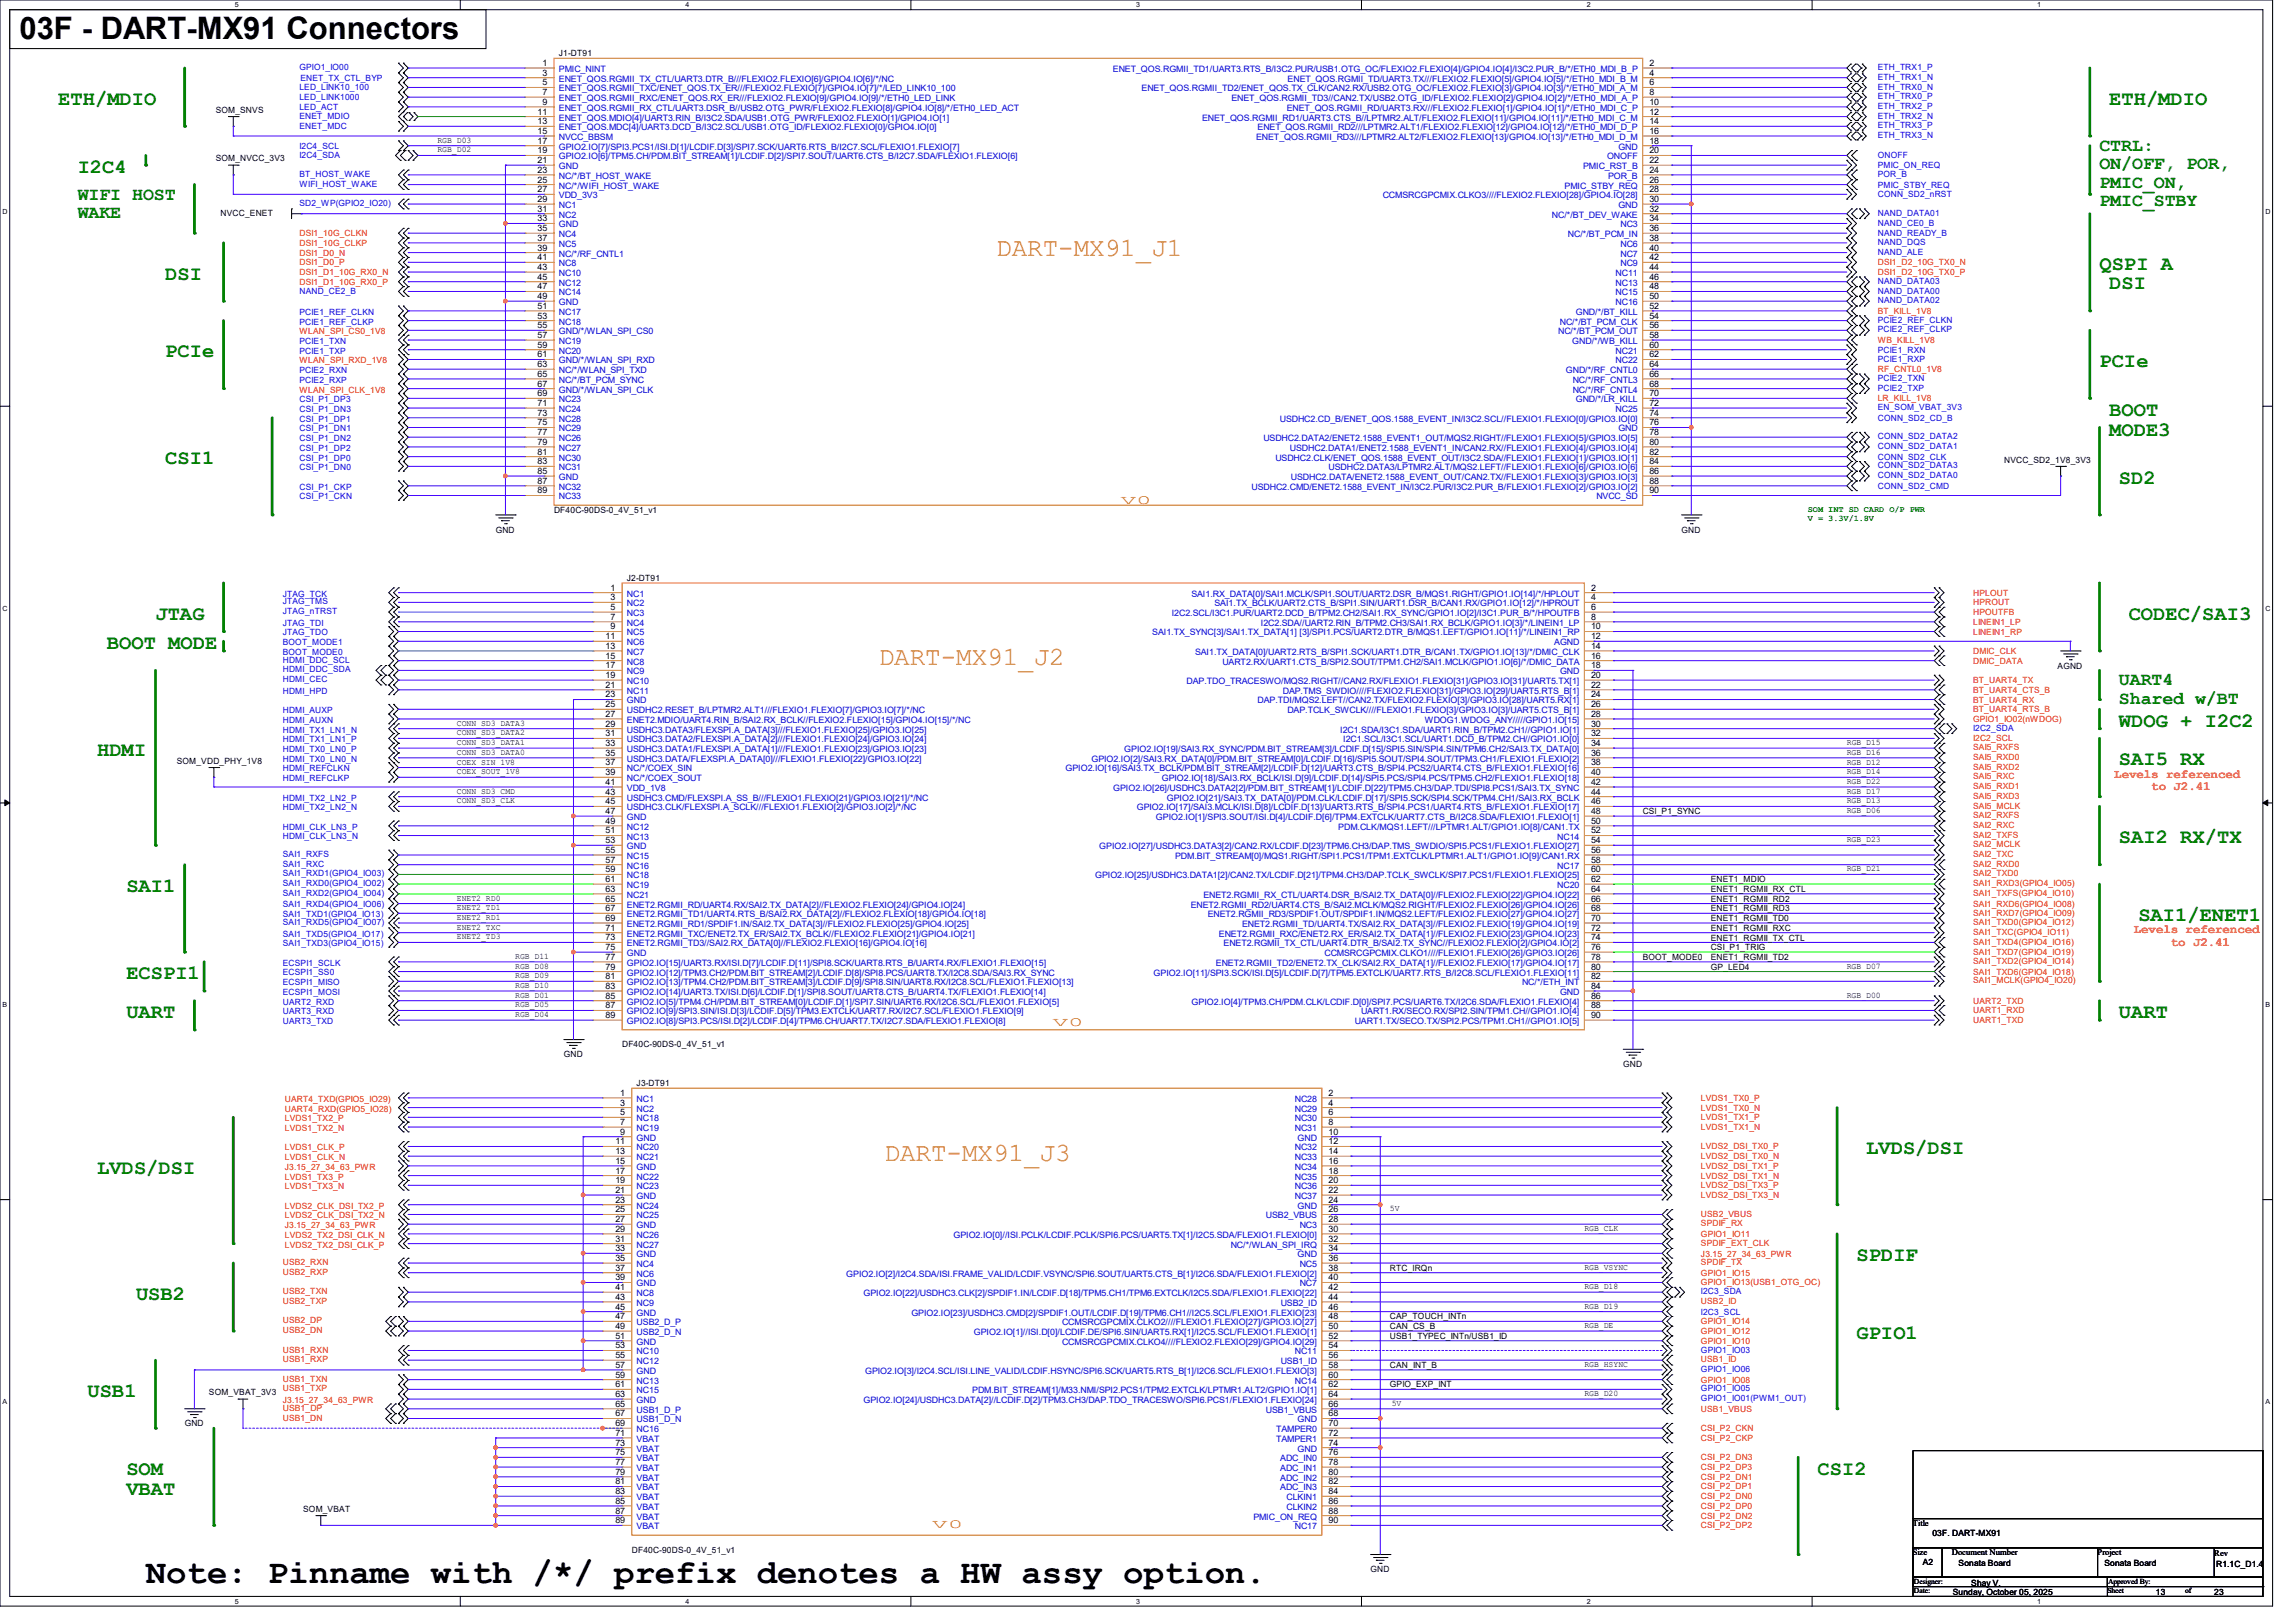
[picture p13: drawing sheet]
<svg xmlns="http://www.w3.org/2000/svg" width="420mm" height="297mm" viewBox="0 0 420 297" stroke-linecap="round" stroke-linejoin="round" font-family="sans-serif">
<defs><g id="words">
<text font-size="6.2" x="26.7" y="289.7">Note: Pinname with /*/ prefix denotes a HW assy option.</text>
<text font-size="5.7" x="3.6" y="7.1">03F - DART-MX91 Connectors</text>
<g font-size="4.8" fill="#cc8006">
<text x="182.2" y="46.8">DART-MX91_J1</text>
<text x="160.7" y="121.7">DART-MX91_J2</text>
<text x="161.8" y="212.5">DART-MX91_J3</text>
</g>
<g font-size="3.7" fill="#008000">
<text x="10.7" y="19.2">ETH/MDIO</text>
<text x="385.8" y="19.2">ETH/MDIO</text>
<text x="14.2" y="31.6">I2C4</text>
<text x="30.2" y="51.2">DSI</text>
<text x="384" y="49.4">QSPI A</text>
<text x="385.8" y="53">DSI</text>
<text x="30.2" y="65.4">PCIe</text>
<text x="384" y="67.2">PCIe</text>
<text x="385.8" y="76.1">BOOT</text>
<text x="385.8" y="79.8">MODE3</text>
<text x="30.2" y="85">CSI1</text>
<text x="387.6" y="88.5">SD2</text>
<text x="28.4" y="113.4">JTAG</text>
<text x="389.4" y="113.4">CODEC/SAI3</text>
<text x="19.6" y="118.7">BOOT MODE</text>
<text x="387.6" y="133">WDOG + I2C2</text>
<text x="17.8" y="138.3">HDMI</text>
<text x="387.6" y="140.1">SAI5 RX</text>
<text x="387.6" y="154.3">SAI2 RX/TX</text>
<text x="23.1" y="163.2">SAI1</text>
<text x="391.2" y="168.5">SAI1/ENET1</text>
<text x="23.1" y="179.2">ECSPI1</text>
<text x="23.1" y="186.3">UART</text>
<text x="387.6" y="186.3">UART</text>
<text x="17.8" y="214.8">LVDS/DSI</text>
<text x="341.4" y="211.2">LVDS/DSI</text>
<text x="339.6" y="230.8">SPDIF</text>
<text x="24.9" y="237.9">USB2</text>
<text x="339.6" y="245">GPIO1</text>
<text x="16" y="255.7">USB1</text>
<text x="23.1" y="269.9">SOM</text>
<text x="332.5" y="269.9">CSI2</text>
<text x="23.1" y="273.6">VBAT</text>
</g>
<g font-size="3.3" fill="#008000">
<text x="384" y="27.6">CTRL:</text>
<text x="384" y="31">ON/OFF, POR,</text>
<text x="384" y="34.3">PMIC_ON,</text>
<text x="14.2" y="36.5">WIFI HOST</text>
<text x="14.2" y="39.9">WAKE</text>
<text x="384" y="37.7">PMIC_STBY</text>
<text x="387.6" y="125.4">UART4</text>
<text x="387.6" y="128.8">Shared w/BT</text>
</g>
<g font-size="2.3" fill="#cc8006">
<text x="205" y="92.2">V0</text>
<text x="192.6" y="187.8">V0</text>
<text x="170.5" y="279.6">V0</text>
</g>
<g font-size="2.3" fill="#f00">
<text x="386.8" y="142.3">Levels referenced</text>
<text x="393.5" y="144.6">to J2.41</text>
<text x="390.3" y="170.8">Levels referenced</text>
<text x="397.1" y="173.1">to J2.41</text>
</g>
<g font-size="1.6">
<text x="102.2" y="10.3">J1-DT91</text>
<text x="99.2" y="12.1">1</text>
<text x="99.2" y="13.8">3</text>
<text x="99.2" y="15.6">5</text>
<text x="99.2" y="17.4">7</text>
<text x="301.7" y="12.1">2</text>
<text x="301.7" y="13.8">4</text>
<text x="301.7" y="15.6">6</text>
<text x="301.7" y="17.4">8</text>
<text x="39.5" y="20.7">SOM_SNVS</text>
<text x="98.3" y="21">11</text>
<text x="98.3" y="22.7">13</text>
<text x="99.2" y="19.2">9</text>
<text x="301.7" y="19.2">10</text>
<text x="301.7" y="21">12</text>
<text x="301.7" y="22.7">14</text>
<text x="39.5" y="29.5">SOM_NVCC_3V3</text>
<text x="80" y="26.1">RGB_D03</text>
<text x="80" y="27.9">RGB_D02</text>
<text x="98.3" y="24.5">15</text>
<text x="98.3" y="26.3">17</text>
<text x="98.3" y="28.1">19</text>
<text x="98.3" y="29.8">21</text>
<text x="301.7" y="24.5">16</text>
<text x="301.7" y="26.3">18</text>
<text x="301.7" y="28.1">20</text>
<text x="301.7" y="29.8">22</text>
<text x="98.3" y="31.6">23</text>
<text x="98.3" y="33.4">25</text>
<text x="98.3" y="35.2">27</text>
<text x="301.7" y="31.6">24</text>
<text x="301.7" y="33.4">26</text>
<text x="301.7" y="35.2">28</text>
<text x="40.3" y="39.5">NVCC_ENET</text>
<text x="98.3" y="37">29</text>
<text x="98.3" y="38.7">31</text>
<text x="98.3" y="40.5">33</text>
<text x="301.7" y="37">30</text>
<text x="301.7" y="38.7">32</text>
<text x="301.7" y="40.5">34</text>
<text x="98.3" y="42.3">35</text>
<text x="98.3" y="44.1">37</text>
<text x="98.3" y="45.8">39</text>
<text x="98.3" y="47.6">41</text>
<text x="301.7" y="42.3">36</text>
<text x="301.7" y="44.1">38</text>
<text x="301.7" y="45.8">40</text>
<text x="301.7" y="47.6">42</text>
<text x="98.3" y="49.4">43</text>
<text x="98.3" y="51.2">45</text>
<text x="98.3" y="53">47</text>
<text x="301.7" y="49.4">44</text>
<text x="301.7" y="51.2">46</text>
<text x="301.7" y="53">48</text>
<text x="98.3" y="54.7">49</text>
<text x="98.3" y="56.5">51</text>
<text x="98.3" y="58.3">53</text>
<text x="301.7" y="54.7">50</text>
<text x="301.7" y="56.5">52</text>
<text x="301.7" y="58.3">54</text>
<text x="98.3" y="60.1">55</text>
<text x="98.3" y="61.8">57</text>
<text x="98.3" y="63.6">59</text>
<text x="98.3" y="65.4">61</text>
<text x="301.7" y="60.1">56</text>
<text x="301.7" y="61.8">58</text>
<text x="301.7" y="63.6">60</text>
<text x="301.7" y="65.4">62</text>
<text x="98.3" y="67.2">63</text>
<text x="98.3" y="69">65</text>
<text x="98.3" y="70.7">67</text>
<text x="301.7" y="67.2">64</text>
<text x="301.7" y="69">66</text>
<text x="301.7" y="70.7">68</text>
<text x="98.3" y="72.5">69</text>
<text x="98.3" y="74.3">71</text>
<text x="98.3" y="76.1">73</text>
<text x="98.3" y="77.9">75</text>
<text x="301.7" y="72.5">70</text>
<text x="301.7" y="74.3">72</text>
<text x="301.7" y="76.1">74</text>
<text x="301.7" y="77.9">76</text>
<text x="98.3" y="79.6">77</text>
<text x="98.3" y="81.4">79</text>
<text x="98.3" y="83.2">81</text>
<text x="301.7" y="79.6">78</text>
<text x="301.7" y="81.4">80</text>
<text x="301.7" y="83.2">82</text>
<text x="98.3" y="85">83</text>
<text x="98.3" y="86.7">85</text>
<text x="98.3" y="88.5">87</text>
<text x="301.7" y="85">84</text>
<text x="301.7" y="86.7">86</text>
<text x="301.7" y="88.5">88</text>
<text x="366.6" y="84.7">NVCC_SD2_1V8_3V3</text>
<text x="98.3" y="90.3">89</text>
<text x="101.3" y="93.9">DF40C-90DS-0_4V_51_v1</text>
<text x="301.7" y="90.3">90</text>
<text x="90.7" y="97.4">GND</text>
<text x="307.6" y="97.4">GND</text>
<text x="114.7" y="106.3">J2-DT91</text>
<text x="111.7" y="108.1">1</text>
<text x="111.7" y="109.9">3</text>
<text x="111.7" y="111.6">5</text>
<text x="111.7" y="113.4">7</text>
<text x="291" y="108.1">2</text>
<text x="291" y="109.9">4</text>
<text x="291" y="111.6">6</text>
<text x="291" y="113.4">8</text>
<text x="110.8" y="117">11</text>
<text x="110.8" y="118.7">13</text>
<text x="111.7" y="115.2">9</text>
<text x="291" y="115.2">10</text>
<text x="291" y="117">12</text>
<text x="291" y="118.7">14</text>
<text x="110.8" y="120.5">15</text>
<text x="110.8" y="122.3">17</text>
<text x="110.8" y="124.1">19</text>
<text x="110.8" y="125.9">21</text>
<text x="291" y="120.5">16</text>
<text x="291" y="122.3">18</text>
<text x="291" y="124.1">20</text>
<text x="291" y="125.9">22</text>
<text x="376.4" y="122.3">AGND</text>
<text x="110.8" y="127.6">23</text>
<text x="110.8" y="129.4">25</text>
<text x="110.8" y="131.2">27</text>
<text x="291" y="127.6">24</text>
<text x="291" y="129.4">26</text>
<text x="291" y="131.2">28</text>
<text x="83.6" y="132.8">CONN_SD3_DATA3</text>
<text x="83.6" y="134.6">CONN_SD3_DATA2</text>
<text x="83.6" y="136.4">CONN_SD3_DATA1</text>
<text x="110.8" y="133">29</text>
<text x="110.8" y="134.7">31</text>
<text x="110.8" y="136.5">33</text>
<text x="291" y="133">30</text>
<text x="291" y="134.7">32</text>
<text x="291" y="136.5">34</text>
<text x="337.8" y="136.4">RGB_D15</text>
<text x="32.3" y="139.8">SOM_VDD_PHY_1V8</text>
<text x="83.6" y="141.7">COEX_SOUT_1V8</text>
<text x="83.6" y="139.9">COEX_SIN_1V8</text>
<text x="83.6" y="138.1">CONN_SD3_DATA0</text>
<text x="110.8" y="138.3">35</text>
<text x="110.8" y="140.1">37</text>
<text x="110.8" y="141.9">39</text>
<text x="110.8" y="143.6">41</text>
<text x="291" y="138.3">36</text>
<text x="291" y="140.1">38</text>
<text x="291" y="141.9">40</text>
<text x="291" y="143.6">42</text>
<text x="337.8" y="139.9">RGB_D12</text>
<text x="337.8" y="138.1">RGB_D16</text>
<text x="337.8" y="141.7">RGB_D14</text>
<text x="337.8" y="143.5">RGB_D22</text>
<text x="83.6" y="145.2">CONN_SD3_CMD</text>
<text x="83.6" y="147">CONN_SD3_CLK</text>
<text x="110.8" y="145.4">43</text>
<text x="110.8" y="147.2">45</text>
<text x="110.8" y="149">47</text>
<text x="291" y="145.4">44</text>
<text x="291" y="147.2">46</text>
<text x="291" y="149">48</text>
<text x="300.5" y="149">CSI_P1_SYNC</text>
<text x="337.8" y="145.2">RGB_D17</text>
<text x="337.8" y="147">RGB_D13</text>
<text x="337.8" y="148.8">RGB_D06</text>
<text x="110.8" y="150.8">49</text>
<text x="110.8" y="152.5">51</text>
<text x="110.8" y="154.3">53</text>
<text x="291" y="150.8">50</text>
<text x="291" y="152.5">52</text>
<text x="291" y="154.3">54</text>
<text x="337.8" y="154.1">RGB_D23</text>
<text x="110.8" y="156.1">55</text>
<text x="110.8" y="157.9">57</text>
<text x="110.8" y="159.6">59</text>
<text x="110.8" y="161.4">61</text>
<text x="291" y="156.1">56</text>
<text x="291" y="157.9">58</text>
<text x="291" y="159.6">60</text>
<text x="291" y="161.4">62</text>
<text x="312.9" y="161.5">ENET1_MDIO</text>
<text x="337.8" y="159.5">RGB_D21</text>
<text x="83.6" y="164.8">ENET2_RD0</text>
<text x="83.6" y="166.6">ENET2_TD1</text>
<text x="110.8" y="163.2">63</text>
<text x="110.8" y="165">65</text>
<text x="110.8" y="166.8">67</text>
<text x="291" y="163.2">64</text>
<text x="291" y="165">66</text>
<text x="291" y="166.8">68</text>
<text x="312.9" y="163.2">ENET1_RGMII_RX_CTL</text>
<text x="312.9" y="165">ENET1_RGMII_RD2</text>
<text x="312.9" y="166.8">ENET1_RGMII_RD3</text>
<text x="83.6" y="171.9">ENET2_TD3</text>
<text x="83.6" y="170.1">ENET2_TXC</text>
<text x="83.6" y="168.4">ENET2_RD1</text>
<text x="110.8" y="168.5">69</text>
<text x="110.8" y="170.3">71</text>
<text x="110.8" y="172.1">73</text>
<text x="110.8" y="173.9">75</text>
<text x="291" y="168.5">70</text>
<text x="291" y="170.3">72</text>
<text x="291" y="172.1">74</text>
<text x="291" y="173.9">76</text>
<text x="312.9" y="168.6">ENET1_RGMII_TD0</text>
<text x="312.9" y="170.3">ENET1_RGMII_RXC</text>
<text x="312.9" y="172.1">ENET1_RGMII_TX_CTL</text>
<text x="312.9" y="173.9">CSI_P1_TRIG</text>
<text x="94.2" y="179">RGB_D09</text>
<text x="94.2" y="177.2">RGB_D08</text>
<text x="94.2" y="175.5">RGB_D11</text>
<text x="110.8" y="175.6">77</text>
<text x="110.8" y="177.4">79</text>
<text x="110.8" y="179.2">81</text>
<text x="291" y="175.6">78</text>
<text x="291" y="177.4">80</text>
<text x="291" y="179.2">82</text>
<text x="300.5" y="175.7">BOOT_MODE0</text>
<text x="312.9" y="175.7">ENET1_RGMII_TD2</text>
<text x="312.9" y="177.5">GP_LED4</text>
<text x="337.8" y="177.2">RGB_D07</text>
<text x="94.2" y="182.6">RGB_D01</text>
<text x="94.2" y="184.4">RGB_D05</text>
<text x="94.2" y="180.8">RGB_D10</text>
<text x="110.8" y="181">83</text>
<text x="110.8" y="182.8">85</text>
<text x="110.8" y="184.5">87</text>
<text x="291" y="181">84</text>
<text x="291" y="182.8">86</text>
<text x="291" y="184.5">88</text>
<text x="337.8" y="182.6">RGB_D00</text>
<text x="94.2" y="186.1">RGB_D04</text>
<text x="110.8" y="186.3">89</text>
<text x="113.8" y="191.7">DF40C-90DS-0_4V_51_v1</text>
<text x="291" y="186.3">90</text>
<text x="103.1" y="193.5">GND</text>
<text x="296.9" y="195.2">GND</text>
<text x="113.5" y="200.5">1</text>
<text x="113.5" y="202.3">3</text>
<text x="116.5" y="198.8">J3-DT91</text>
<text x="243" y="200.5">2</text>
<text x="243" y="202.3">4</text>
<text x="112.6" y="209.4">11</text>
<text x="113.5" y="204.1">5</text>
<text x="113.5" y="205.9">7</text>
<text x="113.5" y="207.6">9</text>
<text x="243" y="204.1">6</text>
<text x="243" y="205.9">8</text>
<text x="243" y="207.6">10</text>
<text x="243" y="209.4">12</text>
<text x="112.6" y="211.2">13</text>
<text x="112.6" y="213">15</text>
<text x="112.6" y="214.8">17</text>
<text x="243" y="211.2">14</text>
<text x="243" y="213">16</text>
<text x="243" y="214.8">18</text>
<text x="112.6" y="216.5">19</text>
<text x="112.6" y="218.3">21</text>
<text x="112.6" y="220.1">23</text>
<text x="112.6" y="221.9">25</text>
<text x="243" y="216.5">20</text>
<text x="243" y="218.3">22</text>
<text x="243" y="220.1">24</text>
<text x="243" y="221.9">26</text>
<text x="254.3" y="221.7">5V</text>
<text x="112.6" y="223.7">27</text>
<text x="112.6" y="225.4">29</text>
<text x="112.6" y="227.2">31</text>
<text x="243" y="223.7">28</text>
<text x="243" y="225.4">30</text>
<text x="243" y="227.2">32</text>
<text x="289.8" y="225.3">RGB_CLK</text>
<text x="112.6" y="229">33</text>
<text x="112.6" y="230.8">35</text>
<text x="112.6" y="232.5">37</text>
<text x="243" y="229">34</text>
<text x="243" y="230.8">36</text>
<text x="243" y="232.5">38</text>
<text x="254.3" y="232.6">RTC_IRQn</text>
<text x="289.8" y="232.4">RGB_VSYNC</text>
<text x="112.6" y="234.3">39</text>
<text x="112.6" y="236.1">41</text>
<text x="112.6" y="237.9">43</text>
<text x="112.6" y="239.7">45</text>
<text x="243" y="234.3">40</text>
<text x="243" y="236.1">42</text>
<text x="243" y="237.9">44</text>
<text x="243" y="239.7">46</text>
<text x="289.8" y="235.9">RGB_D18</text>
<text x="289.8" y="239.5">RGB_D19</text>
<text x="112.6" y="241.4">47</text>
<text x="112.6" y="243.2">49</text>
<text x="112.6" y="245">51</text>
<text x="243" y="241.4">48</text>
<text x="243" y="243.2">50</text>
<text x="243" y="245">52</text>
<text x="254.3" y="241.5">CAP_TOUCH_INTn</text>
<text x="254.3" y="243.2">CAN_CS_B</text>
<text x="254.3" y="245">USB1_TYPEC_INTn/USB1_ID</text>
<text x="289.8" y="243">RGB_DE</text>
<text x="112.6" y="246.8">53</text>
<text x="112.6" y="248.5">55</text>
<text x="112.6" y="250.3">57</text>
<text x="243" y="246.8">54</text>
<text x="243" y="248.5">56</text>
<text x="243" y="250.3">58</text>
<text x="254.3" y="250.4">CAN_INT_B</text>
<text x="289.8" y="250.1">RGB_HSYNC</text>
<text x="38.2" y="255.3">SOM_VBAT_3V3</text>
<text x="112.6" y="252.1">59</text>
<text x="112.6" y="253.9">61</text>
<text x="112.6" y="255.7">63</text>
<text x="112.6" y="257.4">65</text>
<text x="243" y="252.1">60</text>
<text x="243" y="253.9">62</text>
<text x="243" y="255.7">64</text>
<text x="243" y="257.4">66</text>
<text x="254.3" y="253.9">GPIO_EXP_INT</text>
<text x="254.6" y="257.3">5V</text>
<text x="289.8" y="255.5">RGB_D20</text>
<text x="33.8" y="261">GND</text>
<text x="112.6" y="259.2">67</text>
<text x="112.6" y="261">69</text>
<text x="112.6" y="262.8">71</text>
<text x="243" y="259.2">68</text>
<text x="243" y="261">70</text>
<text x="243" y="262.8">72</text>
<text x="112.6" y="264.5">73</text>
<text x="112.6" y="266.3">75</text>
<text x="112.6" y="268.1">77</text>
<text x="112.6" y="269.9">79</text>
<text x="243" y="264.5">74</text>
<text x="243" y="266.3">76</text>
<text x="243" y="268.1">78</text>
<text x="243" y="269.9">80</text>
<text x="112.6" y="271.7">81</text>
<text x="112.6" y="273.4">83</text>
<text x="112.6" y="275.2">85</text>
<text x="243" y="271.7">82</text>
<text x="243" y="273.4">84</text>
<text x="243" y="275.2">86</text>
<text x="55.5" y="276.7">SOM_VBAT</text>
<text x="112.6" y="277">87</text>
<text x="112.6" y="278.8">89</text>
<text x="243" y="277">88</text>
<text x="243" y="278.8">90</text>
<text x="349.9" y="279.3">Title</text>
<text x="353.5" y="281.1">03F. DART-MX91</text>
<text x="115.6" y="284.1">DF40C-90DS-0_4V_51_v1</text>
<text x="250.7" y="287.7">GND</text>
<text x="349.9" y="284.6">Size</text>
<text x="351.7" y="286.5">A2</text>
<text x="357" y="284.6">Document Number</text>
<text x="358.3" y="286.6">Sonata Board</text>
<text x="383.7" y="284.6">Project</text>
<text x="384.9" y="286.6">Sonata Board</text>
<text x="405" y="284.8">Rev</text>
<text x="405.4" y="286.8">R1.1C_D1.4</text>
<text x="357.2" y="291.8">Sunday, October 05, 2025</text>
<text x="360.6" y="290.2">Shay V.</text>
<text x="394.4" y="291.8">13</text>
<text x="405" y="291.8">23</text>
</g>
<g font-size="1.6" fill="#00f">
<text x="54.8" y="12.8">GPIO1_IO00</text>
<text x="54.8" y="16.6">LED_LINK10_100</text>
<text x="54.9" y="14.8">ENET_TX_CTL_BYP</text>
<text x="343.5" y="12.8">ETH_TRX1_P</text>
<text x="343.5" y="14.6">ETH_TRX1_N</text>
<text x="343.5" y="16.4">ETH_TRX0_N</text>
<text x="54.8" y="18.3">LED_LINK1000</text>
<text x="54.8" y="20.1">LED_ACT</text>
<text x="54.8" y="21.7">ENET_MDIO</text>
<text x="54.8" y="23.7">ENET_MDC</text>
<text x="343.5" y="18.2">ETH_TRX0_P</text>
<text x="343.5" y="19.9">ETH_TRX2_P</text>
<text x="343.5" y="21.7">ETH_TRX2_N</text>
<text x="343.5" y="23.5">ETH_TRX3_P</text>
<text x="54.8" y="27.2">I2C4_SCL</text>
<text x="54.8" y="28.8">I2C4_SDA</text>
<text x="343.5" y="25.3">ETH_TRX3_N</text>
<text x="343.5" y="29">ONOFF</text>
<text x="54.8" y="32.4">BT_HOST_WAKE</text>
<text x="54.8" y="34.2">WIFI_HOST_WAKE</text>
<text x="343.5" y="30.8">PMIC_ON_REQ</text>
<text x="343.5" y="32.4">POR_B</text>
<text x="343.5" y="34.3">PMIC_STBY_REQ</text>
<text x="54.8" y="37.7">SD2_WP(GPIO2_IO20)</text>
<text x="343.5" y="36.1">CONN_SD2_nRST</text>
<text x="343.5" y="39.5">NAND_DATA01</text>
<text x="343.5" y="41.3">NAND_CE0_B</text>
<text x="343.5" y="43.2">NAND_READY_B</text>
<text x="343.5" y="44.8">NAND_DQS</text>
<text x="343.5" y="46.6">NAND_ALE</text>
<text x="54.8" y="53.7">NAND_CE2_B</text>
<text x="343.5" y="51.9">NAND_DATA03</text>
<text x="343.5" y="53.7">NAND_DATA00</text>
<text x="54.8" y="57.6">PCIE1_REF_CLKN</text>
<text x="54.8" y="59.4">PCIE1_REF_CLKP</text>
<text x="343.5" y="55.5">NAND_DATA02</text>
<text x="343.5" y="59.1">PCIE2_REF_CLKN</text>
<text x="54.8" y="62.9">PCIE1_TXN</text>
<text x="54.8" y="64.7">PCIE1_TXP</text>
<text x="343.5" y="60.8">PCIE2_REF_CLKP</text>
<text x="343.5" y="64.6">PCIE1_RXN</text>
<text x="54.8" y="68.3">PCIE2_RXN</text>
<text x="54.8" y="70.1">PCIE2_RXP</text>
<text x="343.5" y="66.3">PCIE1_RXP</text>
<text x="343.5" y="69.7">PCIE2_TXN</text>
<text x="343.5" y="71.5">PCIE2_TXP</text>
<text x="54.8" y="73.6">CSI_P1_DP3</text>
<text x="54.8" y="75.4">CSI_P1_DN3</text>
<text x="54.8" y="77.2">CSI_P1_DP1</text>
<text x="343.5" y="75.1">EN_SOM_VBAT_3V3</text>
<text x="343.5" y="77">CONN_SD2_CD_B</text>
<text x="54.8" y="78.9">CSI_P1_DN1</text>
<text x="54.8" y="80.7">CSI_P1_DN2</text>
<text x="54.8" y="82.5">CSI_P1_DP2</text>
<text x="343.5" y="80.4">CONN_SD2_DATA2</text>
<text x="343.5" y="82.2">CONN_SD2_DATA1</text>
<text x="54.8" y="84.3">CSI_P1_DP0</text>
<text x="54.8" y="86.1">CSI_P1_DN0</text>
<text x="54.8" y="89.6">CSI_P1_CKP</text>
<text x="343.5" y="84.1">CONN_SD2_CLK</text>
<text x="343.5" y="85.7">CONN_SD2_DATA3</text>
<text x="343.5" y="87.5">CONN_SD2_DATA0</text>
<text x="343.5" y="89.4">CONN_SD2_CMD</text>
<text x="54.8" y="91.4">CSI_P1_CKN</text>
<text x="51.7" y="109.2">JTAG_TCK</text>
<text x="51.7" y="110.6">JTAG_TMS</text>
<text x="51.7" y="112.4">JTAG_nTRST</text>
<text x="51.7" y="114.5">JTAG_TDI</text>
<text x="51.7" y="116.3">JTAG_TDO</text>
<text x="51.7" y="118.1">BOOT_MODE1</text>
<text x="51.7" y="119.8">BOOT_MODE0</text>
<text x="51.7" y="121.3">HDMI_DDC_SCL</text>
<text x="51.7" y="123.1">HDMI_DDC_SDA</text>
<text x="51.7" y="124.8">HDMI_CEC</text>
<text x="51.7" y="127">HDMI_HPD</text>
<text x="51.7" y="130.5">HDMI_AUXP</text>
<text x="51.7" y="132.3">HDMI_AUXN</text>
<text x="51.7" y="134.1">HDMI_TX1_LN1_N</text>
<text x="51.7" y="135.8">HDMI_TX1_LN1_P</text>
<text x="51.7" y="137.6">HDMI_TX0_LN0_P</text>
<text x="360.9" y="133.7">I2C2_SDA</text>
<text x="51.7" y="139.4">HDMI_TX0_LN0_N</text>
<text x="51.7" y="141.2">HDMI_REFCLKN</text>
<text x="51.7" y="143">HDMI_REFCLKP</text>
<text x="51.7" y="146.5">HDMI_TX2_LN2_P</text>
<text x="51.7" y="148.3">HDMI_TX2_LN2_N</text>
<text x="51.7" y="151.8">HDMI_CLK_LN3_P</text>
<text x="51.7" y="153.6">HDMI_CLK_LN3_N</text>
<text x="51.7" y="156.8">SAI1_RXFS</text>
<text x="51.7" y="158.6">SAI1_RXC</text>
<text x="51.7" y="160.4">SAI1_RXD1(GPIO4_IO03)</text>
<text x="51.7" y="162.2">SAI1_RXD0(GPIO4_IO02)</text>
<text x="51.7" y="164">SAI1_RXD2(GPIO4_IO04)</text>
<text x="51.7" y="166.1">SAI1_RXD4(GPIO4_IO06)</text>
<text x="51.7" y="167.8">SAI1_TXD1(GPIO4_IO13)</text>
<text x="51.7" y="169.3">SAI1_RXD5(GPIO4_IO07)</text>
<text x="51.7" y="171.4">SAI1_TXD5(GPIO4_IO17)</text>
<text x="51.7" y="173.2">SAI1_TXD3(GPIO4_IO15)</text>
<text x="51.7" y="176.7">ECSPI1_SCLK</text>
<text x="51.7" y="178.5">ECSPI1_SS0</text>
<text x="51.7" y="180.3">ECSPI1_MISO</text>
<text x="51.7" y="182.1">ECSPI1_MOSI</text>
<text x="51.7" y="183.8">UART2_RXD</text>
<text x="51.7" y="185.6">UART3_RXD</text>
<text x="51.7" y="187.4">UART3_TXD</text>
<text x="311.1" y="236.9">I2C3_SDA</text>
<text x="311.1" y="240.6">I2C3_SCL</text>
<text x="311.1" y="247.5">GPIO1_IO03</text>
<text x="311.1" y="251.1">GPIO1_IO06</text>
<text x="311.1" y="254.6">GPIO1_IO05</text>
<text x="311.1" y="256.4">GPIO1_IO01(PWM1_OUT)</text>
</g>
<g font-size="1.6" fill="#00c">
<text x="102.2" y="13.2">PMIC_NINT</text>
<text x="102.2" y="14.9">ENET_QOS.RGMII_TX_CTL/UART3.DTR_B///FLEXIO2.FLEXIO[6]/GPIO4.IO[6]/*/NC</text>
<text x="102.2" y="16.7">ENET_QOS.RGMII_TXC/ENET_QOS.TX_ER///FLEXIO2.FLEXIO[7]/GPIO4.IO[7]/*/LED_LINK10_100</text>
<text x="203.6" y="13.2">ENET_QOS.RGMII_TD1/UART3.RTS_B/I3C2.PUR/USB1.OTG_OC/FLEXIO2.FLEXIO[4]/GPIO4.IO[4]/I3C2.PUR_B/*/ETH0_MDI_B_P</text>
<text x="208.8" y="16.7">ENET_QOS.RGMII_TD2/ENET_QOS.TX_CLK/CAN2.RX/USB2.OTG_OC/FLEXIO2.FLEXIO[3]/GPIO4.IO[3]/*/ETH0_MDI_A_M</text>
<text x="235.5" y="14.9">ENET_QOS.RGMII_TD/UART3.TX///FLEXIO2.FLEXIO[5]/GPIO4.IO[5]/*/ETH0_MDI_B_M</text>
<text x="102.2" y="18.5">ENET_QOS.RGMII_RXC/ENET_QOS.RX_ER///FLEXIO2.FLEXIO[9]/GPIO4.IO[9]/*/ETH0_LED_LINK</text>
<text x="102.2" y="20.3">ENET_QOS.RGMII_RX_CTL/UART3.DSR_B//USB2.OTG_PWR/FLEXIO2.FLEXIO[8]/GPIO4.IO[8]/*/ETH0_LED_ACT</text>
<text x="102.2" y="22.1">ENET_QOS.MDIO[4]/UART3.RIN_B/I3C2.SDA/USB1.OTG_PWR/FLEXIO2.FLEXIO[1]/GPIO4.IO[1]</text>
<text x="102.2" y="23.8">ENET_QOS.MDC[4]/UART3.DCD_B/I3C2.SCL/USB1.OTG_ID/FLEXIO2.FLEXIO[0]/GPIO4.IO[0]</text>
<text x="219.9" y="22.1">ENET_QOS.RGMII_RD1/UART3.CTS_B//LPTMR2.ALT/FLEXIO2.FLEXIO[11]/GPIO4.IO[11]/*/ETH0_MDI_C_M</text>
<text x="225.3" y="18.5">ENET_QOS.RGMII_TD3//CAN2.TX/USB2.OTG_ID/FLEXIO2.FLEXIO[2]/GPIO4.IO[2]/*/ETH0_MDI_A_P</text>
<text x="230" y="23.8">ENET_QOS.RGMII_RD2///LPTMR2.ALT1/FLEXIO2.FLEXIO[12]/GPIO4.IO[12]/*/ETH0_MDI_D_P</text>
<text x="235.4" y="20.3">ENET_QOS.RGMII_RD/UART3.RX///FLEXIO2.FLEXIO[1]/GPIO4.IO[1]/*/ETH0_MDI_C_P</text>
<text x="102.2" y="25.6">NVCC_BBSM</text>
<text x="102.2" y="27.4">GPIO2.IO[7]/SPI3.PCS1/ISI.D[1]/LCDIF.D[3]/SPI7.SCK/UART6.RTS_B/I2C7.SCL/FLEXIO1.FLEXIO[7]</text>
<text x="102.2" y="29.2">GPIO2.IO[6]/TPM5.CH/PDM.BIT_STREAM[1]/LCDIF.D[2]/SPI7.SOUT/UART6.CTS_B/I2C7.SDA/FLEXIO1.FLEXIO[6]</text>
<text x="229.8" y="25.6">ENET_QOS.RGMII_RD3///LPTMR2.ALT2/FLEXIO2.FLEXIO[13]/GPIO4.IO[13]/*/ETH0_MDI_D_M</text>
<text x="294" y="29.2">ONOFF</text>
<text x="296" y="27.4">GND</text>
<text x="102.2" y="30.9">GND</text>
<text x="102.2" y="32.7">NC/*/BT_HOST_WAKE</text>
<text x="102.2" y="34.5">NC/*/WIFI_HOST_WAKE</text>
<text x="286.2" y="34.5">PMIC_STBY_REQ</text>
<text x="289.6" y="30.9">PMIC_RST_B</text>
<text x="294.2" y="32.7">POR_B</text>
<text x="102.2" y="36.3">VDD_3V3</text>
<text x="102.2" y="38.1">NC1</text>
<text x="102.2" y="39.8">NC2</text>
<text x="102.2" y="41.6">GND</text>
<text x="252.9" y="36.3">CCMSRCGPCMIX.CLKO3////FLEXIO2.FLEXIO[28]/GPIO4.IO[28]</text>
<text x="283.9" y="39.8">NC/*/BT_DEV_WAKE</text>
<text x="296" y="38.1">GND</text>
<text x="296.4" y="41.6">NC3</text>
<text x="102.2" y="43.4">NC4</text>
<text x="102.2" y="45.2">NC5</text>
<text x="102.2" y="46.9">NC/*/RF_CNTL1</text>
<text x="286.8" y="43.4">NC/*/BT_PCM_IN</text>
<text x="296.4" y="45.2">NC6</text>
<text x="296.4" y="46.9">NC7</text>
<text x="102.2" y="48.7">NC8</text>
<text x="102.2" y="50.5">NC10</text>
<text x="102.2" y="52.3">NC12</text>
<text x="295.5" y="50.5">NC11</text>
<text x="295.5" y="52.3">NC13</text>
<text x="296.4" y="48.7">NC9</text>
<text x="102.2" y="54.1">NC14</text>
<text x="102.2" y="55.8">GND</text>
<text x="102.2" y="57.6">NC17</text>
<text x="102.2" y="59.4">NC18</text>
<text x="285.3" y="59.4">NC/*/BT_PCM_CLK</text>
<text x="288.2" y="57.6">GND/*/BT_KILL</text>
<text x="295.5" y="54.1">NC15</text>
<text x="295.5" y="55.8">NC16</text>
<text x="102.2" y="61.2">GND/*/WLAN_SPI_CS0</text>
<text x="102.2" y="63">NC19</text>
<text x="102.2" y="64.7">NC20</text>
<text x="285" y="61.2">NC/*/BT_PCM_OUT</text>
<text x="287.6" y="63">GND/*/WB_KILL</text>
<text x="295.5" y="64.7">NC21</text>
<text x="102.2" y="66.5">GND/*/WLAN_SPI_RXD</text>
<text x="102.2" y="68.3">NC/*/WLAN_SPI_TXD</text>
<text x="102.2" y="70.1">NC/*/BT_PCM_SYNC</text>
<text x="102.2" y="71.8">GND/*/WLAN_SPI_CLK</text>
<text x="286.4" y="68.3">GND/*/RF_CNTL0</text>
<text x="287.7" y="70.1">NC/*/RF_CNTL3</text>
<text x="287.7" y="71.8">NC/*/RF_CNTL4</text>
<text x="295.5" y="66.5">NC22</text>
<text x="102.2" y="73.6">NC23</text>
<text x="102.2" y="75.4">NC24</text>
<text x="102.2" y="77.2">NC28</text>
<text x="234.1" y="77.2">USDHC2.CD_B/ENET_QOS.1588_EVENT_IN/I3C2.SCL//FLEXIO1.FLEXIO[0]/GPIO3.IO[0]</text>
<text x="288.2" y="73.6">GND/*/LR_KILL</text>
<text x="295.5" y="75.4">NC25</text>
<text x="102.2" y="79">NC29</text>
<text x="102.2" y="80.7">NC26</text>
<text x="102.2" y="82.5">NC27</text>
<text x="231.1" y="80.7">USDHC2.DATA2/ENET2.1588_EVENT1_OUT/MQS2.RIGHT//FLEXIO1.FLEXIO[5]/GPIO3.IO[5]</text>
<text x="236" y="82.5">USDHC2.DATA1/ENET2.1588_EVENT1_IN/CAN2.RX//FLEXIO1.FLEXIO[4]/GPIO3.IO[4]</text>
<text x="296" y="79">GND</text>
<text x="102.2" y="84.3">NC30</text>
<text x="102.2" y="86.1">NC31</text>
<text x="102.2" y="87.8">GND</text>
<text x="102.2" y="89.6">NC32</text>
<text x="228.9" y="89.6">USDHC2.CMD/ENET2.1588_EVENT_IN/I3C2.PUR/I3C2.PUR_B/FLEXIO1.FLEXIO[2]/GPIO3.IO[2]</text>
<text x="233.3" y="84.3">USDHC2.CLK/ENET_QOS.1588_EVENT_OUT/I3C2.SDA//FLEXIO1.FLEXIO[1]/GPIO3.IO[1]</text>
<text x="236.1" y="87.8">USDHC2.DATA/ENET2.1588_EVENT_OUT/CAN2.TX//FLEXIO1.FLEXIO[3]/GPIO3.IO[3]</text>
<text x="243" y="86.1">USDHC2.DATA3/LPTMR2.ALT/MQS2.LEFT//FLEXIO1.FLEXIO[6]/GPIO3.IO[6]</text>
<text x="102.2" y="91.4">NC33</text>
<text x="292" y="91.4">NVCC_SD</text>
<text x="114.7" y="109.2">NC1</text>
<text x="114.7" y="111">NC2</text>
<text x="114.7" y="112.7">NC3</text>
<text x="214.3" y="112.7">I2C2.SCL/I3C1.PUR/UART2.DCD_B/TPM2.CH2/SAI1.RX_SYNC/GPIO1.IO[2]/I3C1.PUR_B/*/HPOUTFB</text>
<text x="217.9" y="109.2">SAI1.RX_DATA[0]/SAI1.MCLK/SPI1.SOUT/UART2.DSR_B/MQS1.RIGHT/GPIO1.IO[14]/*/HPLOUT</text>
<text x="222.2" y="111">SAI1.TX_BCLK/UART2.CTS_B/SPI1.SIN/UART1.DSR_B/CAN1.RX/GPIO1.IO[12]/*/HPROUT</text>
<text x="114.7" y="114.5">NC4</text>
<text x="114.7" y="116.3">NC5</text>
<text x="114.7" y="118.1">NC6</text>
<text x="114.7" y="119.8">NC7</text>
<text x="210.8" y="116.3">SAI1.TX_SYNC[3]/SAI1.TX_DATA[1] [3]/SPI1.PCS/UART2.DTR_B/MQS1.LEFT/GPIO1.IO[11]/*/LINEIN1_RP</text>
<text x="218.6" y="119.8">SAI1.TX_DATA[0]/UART2.RTS_B/SPI1.SCK/UART1.DTR_B/CAN1.TX/GPIO1.IO[13]/*/DMIC_CLK</text>
<text x="230.6" y="114.5">I2C2.SDA//UART2.RIN_B/TPM2.CH3/SAI1.RX_BCLK/GPIO1.IO[3]/*/LINEIN1_LP</text>
<text x="284.3" y="118.1">AGND</text>
<text x="114.7" y="121.6">NC8</text>
<text x="114.7" y="123.4">NC9</text>
<text x="114.7" y="125.2">NC10</text>
<text x="217" y="125.2">DAP.TDO_TRACESWO/MQS2.RIGHT//CAN2.RX/FLEXIO1.FLEXIO[31]/GPIO3.IO[31]/UART5.TX[1]</text>
<text x="223.6" y="121.6">UART2.RX/UART1.CTS_B/SPI2.SOUT/TPM1.CH2/SAI1.MCLK/GPIO1.IO[6]/*/DMIC_DATA</text>
<text x="285.4" y="123.4">GND</text>
<text x="114.7" y="127">NC11</text>
<text x="114.7" y="128.7">GND</text>
<text x="114.7" y="130.5">USDHC2.RESET_B/LPTMR2.ALT1///FLEXIO1.FLEXIO[7]/GPIO3.IO[7]/*/NC</text>
<text x="230" y="128.7">DAP.TDI/MQS2.LEFT//CAN2.TX/FLEXIO2.FLEXIO[3]/GPIO3.IO[28]/UART5.RX[1]</text>
<text x="234.6" y="127">DAP.TMS_SWDIO////FLEXIO2.FLEXIO[31]/GPIO3.IO[29]/UART5.RTS_B[1]</text>
<text x="235.5" y="130.5">DAP.TCLK_SWCLK////FLEXIO1.FLEXIO[3]/GPIO3.IO[3]/UART5.CTS_B[1]</text>
<text x="114.7" y="132.3">ENET2.MDIO/UART4.RIN_B/SAI2.RX_BCLK//FLEXIO2.FLEXIO[15]/GPIO4.IO[15]/*/NC</text>
<text x="114.7" y="134.1">USDHC3.DATA3/FLEXSPI.A_DATA[3]///FLEXIO1.FLEXIO[25]/GPIO3.IO[25]</text>
<text x="114.7" y="135.8">USDHC3.DATA2/FLEXSPI.A_DATA[2]///FLEXIO1.FLEXIO[24]/GPIO3.IO[24]</text>
<text x="114.7" y="137.6">USDHC3.DATA1/FLEXSPI.A_DATA[1]///FLEXIO1.FLEXIO[23]/GPIO3.IO[23]</text>
<text x="205.7" y="137.6">GPIO2.IO[19]/SAI3.RX_SYNC/PDM.BIT_STREAM[3]/LCDIF.D[15]/SPI5.SIN/SPI4.SIN/TPM6.CH2/SAI3.TX_DATA[0]</text>
<text x="245.1" y="134.1">I2C1.SDA/I3C1.SDA/UART1.RIN_B/TPM2.CH1//GPIO1.IO[1]</text>
<text x="245.7" y="135.8">I2C1.SCL/I3C1.SCL/UART1.DCD_B/TPM2.CH//GPIO1.IO[0]</text>
<text x="260.6" y="132.3">WDOG1.WDOG_ANY/////GPIO1.IO[15]</text>
<text x="114.7" y="139.4">USDHC3.DATA/FLEXSPI.A_DATA[0]///FLEXIO1.FLEXIO[22]/GPIO3.IO[22]</text>
<text x="114.7" y="141.2">NC/*/COEX_SIN</text>
<text x="114.7" y="143">NC/*/COEX_SOUT</text>
<text x="194.9" y="141.2">GPIO2.IO[16]/SAI3.TX_BCLK/PDM.BIT_STREAM[2]/LCDIF.D[12]/UART3.CTS_B/SPI4.PCS2/UART4.CTS_B/FLEXIO1.FLEXIO[16]</text>
<text x="199.6" y="139.4">GPIO2.IO[2]/SAI3.RX_DATA[0]/PDM.BIT_STREAM[0]/LCDIF.D[16]/SPI5.SOUT/SPI4.SOUT/TPM3.CH1/FLEXIO1.FLEXIO[2]</text>
<text x="212.5" y="143">GPIO2.IO[18]/SAI3.RX_BCLK/ISI.D[9]/LCDIF.D[14]/SPI5.PCS/SPI4.PCS/TPM5.CH2/FLEXIO1.FLEXIO[18]</text>
<text x="114.7" y="144.7">VDD_1V8</text>
<text x="114.7" y="146.5">USDHC3.CMD/FLEXSPI.A_SS_B///FLEXIO1.FLEXIO[21]/GPIO3.IO[21]/*/NC</text>
<text x="114.7" y="148.3">USDHC3.CLK/FLEXSPI.A_SCLK///FLEXIO1.FLEXIO[2]/GPIO3.IO[2]/*/NC</text>
<text x="203.6" y="144.7">GPIO2.IO[26]/USDHC3.DATA2[2]/PDM.BIT_STREAM[1]/LCDIF.D[22]/TPM5.CH3/DAP.TDI/SPI8.PCS1/SAI3.TX_SYNC</text>
<text x="207.9" y="148.3">GPIO2.IO[17]/SAI3.MCLK/ISI.D[8]/LCDIF.D[13]/UART3.RTS_B/SPI4.PCS1/UART4.RTS_B/FLEXIO1.FLEXIO[17]</text>
<text x="213.4" y="146.5">GPIO2.IO[21]/SAI3.TX_DATA[0]/PDM.CLK/LCDIF.D[17]/SPI5.SCK/SPI4.SCK/TPM4.CH1/SAI3.RX_BCLK</text>
<text x="114.7" y="150.1">GND</text>
<text x="114.7" y="151.9">NC12</text>
<text x="114.7" y="153.6">NC13</text>
<text x="114.7" y="155.4">GND</text>
<text x="201.1" y="155.4">GPIO2.IO[27]/USDHC3.DATA3[2]/CAN2.RX/LCDIF.D[23]/TPM6.CH3/DAP.TMS_SWDIO/SPI5.PCS1/FLEXIO1.FLEXIO[27]</text>
<text x="211.5" y="150.1">GPIO2.IO[1]/SPI3.SOUT/ISI.D[4]/LCDIF.D[6]/TPM4.EXTCLK/UART7.CTS_B/I2C8.SDA/FLEXIO1.FLEXIO[1]</text>
<text x="244.8" y="151.9">PDM.CLK/MQS1.LEFT///LPTMR1.ALT/GPIO1.IO[8]/CAN1.TX</text>
<text x="284.9" y="153.6">NC14</text>
<text x="114.7" y="157.2">NC15</text>
<text x="114.7" y="159">NC16</text>
<text x="114.7" y="160.7">NC18</text>
<text x="200.3" y="160.7">GPIO2.IO[25]/USDHC3.DATA1[2]/CAN2.TX/LCDIF.D[21]/TPM4.CH3/DAP.TCLK_SWCLK/SPI7.PCS1/FLEXIO1.FLEXIO[25]</text>
<text x="215" y="157.2">PDM.BIT_STREAM[0]/MQS1.RIGHT/SPI1.PCS1/TPM1.EXTCLK/LPTMR1.ALT1/GPIO1.IO[9]/CAN1.RX</text>
<text x="284.9" y="159">NC17</text>
<text x="114.7" y="162.5">NC19</text>
<text x="114.7" y="164.3">NC21</text>
<text x="114.7" y="166.1">ENET2.RGMII_RD/UART4.RX/SAI2.TX_DATA[2]//FLEXIO2.FLEXIO[24]/GPIO4.IO[24]</text>
<text x="114.7" y="167.9">ENET2.RGMII_TD1/UART4.RTS_B/SAI2.RX_DATA[2]//FLEXIO2.FLEXIO[18]/GPIO4.IO[18]</text>
<text x="217.8" y="166.1">ENET2.RGMII_RD2/UART4.CTS_B/SAI2.MCLK/MQS2.RIGHT/FLEXIO2.FLEXIO[26]/GPIO4.IO[26]</text>
<text x="220.1" y="164.3">ENET2.RGMII_RX_CTL/UART4.DSR_B/SAI2.TX_DATA[0]//FLEXIO2.FLEXIO[22]/GPIO4.IO[22]</text>
<text x="220.9" y="167.9">ENET2.RGMII_RD3/SPDIF1.OUT/SPDIF1.IN/MQS2.LEFT/FLEXIO2.FLEXIO[27]/GPIO4.IO[27]</text>
<text x="284.9" y="162.5">NC20</text>
<text x="114.7" y="169.6">ENET2.RGMII_RD1/SPDIF1.IN/SAI2.TX_DATA[3]//FLEXIO2.FLEXIO[25]/GPIO4.IO[25]</text>
<text x="114.7" y="171.4">ENET2.RGMII_TXC/ENET2.TX_ER/SAI2.TX_BCLK//FLEXIO2.FLEXIO[21]/GPIO4.IO[21]</text>
<text x="114.7" y="173.2">ENET2.RGMII_TD3//SAI2.RX_DATA[0]//FLEXIO2.FLEXIO[16]/GPIO4.IO[16]</text>
<text x="223" y="171.4">ENET2.RGMII_RXC/ENET2.RX_ER/SAI2.TX_DATA[1]//FLEXIO2.FLEXIO[23]/GPIO4.IO[23]</text>
<text x="223.8" y="173.2">ENET2.RGMII_TX_CTL/UART4.DTR_B/SAI2.TX_SYNC//FLEXIO2.FLEXIO[2]/GPIO4.IO[2]</text>
<text x="227.2" y="169.6">ENET2.RGMII_TD/UART4.TX/SAI2.RX_DATA[3]//FLEXIO2.FLEXIO[19]/GPIO4.IO[19]</text>
<text x="114.7" y="175">GND</text>
<text x="114.7" y="176.7">GPIO2.IO[15]/UART3.RX/ISI.D[7]/LCDIF.D[11]/SPI8.SCK/UART8.RTS_B/UART4.RX/FLEXIO1.FLEXIO[15]</text>
<text x="114.7" y="178.5">GPIO2.IO[12]/TPM3.CH2/PDM.BIT_STREAM[2]/LCDIF.D[8]/SPI8.PCS/UART8.TX/I2C8.SDA/SAI3.RX_SYNC</text>
<text x="211" y="178.5">GPIO2.IO[11]/SPI3.SCK/ISI.D[5]/LCDIF.D[7]/TPM5.EXTCLK/UART7.RTS_B/I2C8.SCL/FLEXIO1.FLEXIO[11]</text>
<text x="222.4" y="176.7">ENET2.RGMII_TD2/ENET2.TX_CLK/SAI2.RX_DATA[1]//FLEXIO2.FLEXIO[17]/GPIO4.IO[17]</text>
<text x="242.3" y="175">CCMSRCGPCMIX.CLKO1////FLEXIO1.FLEXIO[26]/GPIO3.IO[26]</text>
<text x="114.7" y="180.3">GPIO2.IO[13]/TPM4.CH2/PDM.BIT_STREAM[3]/LCDIF.D[9]/SPI8.SIN/UART8.RX/I2C8.SCL/FLEXIO1.FLEXIO[13]</text>
<text x="114.7" y="182.1">GPIO2.IO[14]/UART3.TX/ISI.D[6]/LCDIF.D[1]/SPI8.SOUT/UART8.CTS_B/UART4.TX/FLEXIO1.FLEXIO[14]</text>
<text x="114.7" y="183.9">GPIO2.IO[5]/TPM4.CH/PDM.BIT_STREAM[0]/LCDIF.D[1]/SPI7.SIN/UART6.RX/I2C6.SCL/FLEXIO1.FLEXIO[5]</text>
<text x="114.7" y="185.6">GPIO2.IO[9]/SPI3.SIN/ISI.D[3]/LCDIF.D[5]/TPM3.EXTCLK/UART7.RX/I2C7.SCL/FLEXIO1.FLEXIO[9]</text>
<text x="218" y="183.9">GPIO2.IO[4]/TPM3.CH/PDM.CLK/LCDIF.D[0]/SPI7.PCS/UART6.TX/I2C6.SDA/FLEXIO1.FLEXIO[4]</text>
<text x="249" y="185.6">UART1.RX/SECO.RX/SPI2.SIN/TPM1.CH//GPIO1.IO[4]</text>
<text x="278.4" y="180.3">NC/*/ETH_INT</text>
<text x="285.4" y="182.1">GND</text>
<text x="114.7" y="187.4">GPIO2.IO[8]/SPI3.PCS/ISI.D[2]/LCDIF.D[4]/TPM6.CH/UART7.TX/I2C7.SDA/FLEXIO1.FLEXIO[8]</text>
<text x="247.8" y="187.4">UART1.TX/SECO.TX/SPI2.PCS/TPM1.CH1//GPIO1.IO[5]</text>
<text x="116.5" y="201.6">NC1</text>
<text x="116.5" y="203.4">NC2</text>
<text x="236.9" y="201.6">NC28</text>
<text x="236.9" y="203.4">NC29</text>
<text x="116.5" y="205.2">NC18</text>
<text x="116.5" y="207">NC19</text>
<text x="116.5" y="208.7">GND</text>
<text x="236.9" y="205.2">NC30</text>
<text x="236.9" y="207">NC31</text>
<text x="237.4" y="208.7">GND</text>
<text x="116.5" y="210.5">NC20</text>
<text x="116.5" y="212.3">NC21</text>
<text x="116.5" y="214.1">GND</text>
<text x="116.5" y="215.9">NC22</text>
<text x="236.9" y="210.5">NC32</text>
<text x="236.9" y="212.3">NC33</text>
<text x="236.9" y="214.1">NC34</text>
<text x="236.9" y="215.9">NC35</text>
<text x="116.5" y="217.6">NC23</text>
<text x="116.5" y="219.4">GND</text>
<text x="116.5" y="221.2">NC24</text>
<text x="236.9" y="217.6">NC36</text>
<text x="236.9" y="219.4">NC37</text>
<text x="237.4" y="221.2">GND</text>
<text x="116.5" y="223">NC25</text>
<text x="116.5" y="224.8">GND</text>
<text x="116.5" y="226.5">NC26</text>
<text x="174.4" y="226.5">GPIO2.IO[0]//ISI.PCLK/LCDIF.PCLK/SPI6.PCS/UART5.TX[1]/I2C5.SDA/FLEXIO1.FLEXIO[0]</text>
<text x="231.6" y="223">USB2_VBUS</text>
<text x="237.7" y="224.8">NC3</text>
<text x="116.5" y="228.3">NC27</text>
<text x="116.5" y="230.1">GND</text>
<text x="116.5" y="231.9">NC4</text>
<text x="116.5" y="233.6">NC6</text>
<text x="154.8" y="233.6">GPIO2.IO[2]/I2C4.SDA/ISI.FRAME_VALID/LCDIF.VSYNC/SPI6.SOUT/UART5.CTS_B[1]/I2C6.SDA/FLEXIO1.FLEXIO[2]</text>
<text x="225.1" y="228.3">NC/*/WLAN_SPI_IRQ</text>
<text x="237.4" y="230.1">GND</text>
<text x="237.7" y="231.9">NC5</text>
<text x="116.5" y="235.4">GND</text>
<text x="116.5" y="237.2">NC8</text>
<text x="116.5" y="239">NC9</text>
<text x="157.9" y="237.2">GPIO2.IO[22]/USDHC3.CLK[2]/SPDIF1.IN/LCDIF.D[18]/TPM5.CH1/TPM6.EXTCLK/I2C5.SDA/FLEXIO1.FLEXIO[22]</text>
<text x="234.3" y="239">USB2_ID</text>
<text x="237.7" y="235.4">NC7</text>
<text x="116.5" y="240.8">GND</text>
<text x="116.5" y="242.5">USB2_D_P</text>
<text x="116.5" y="244.3">USB2_D_N</text>
<text x="166.7" y="240.8">GPIO2.IO[23]/USDHC3.CMD[2]/SPDIF1.OUT/LCDIF.D[19]/TPM6.CH1//I2C5.SCL/FLEXIO1.FLEXIO[23]</text>
<text x="178.1" y="244.3">GPIO2.IO[1]//ISI.D[0]/LCDIF.DE/SPI6.SIN/UART5.RX[1]/I2C5.SCL/FLEXIO1.FLEXIO[1]</text>
<text x="194.3" y="242.5">CCMSRCGPCMIX.CLKO2////FLEXIO1.FLEXIO[27]/GPIO3.IO[27]</text>
<text x="116.5" y="246.1">GND</text>
<text x="116.5" y="247.9">NC10</text>
<text x="116.5" y="249.6">NC12</text>
<text x="116.5" y="251.4">GND</text>
<text x="158.2" y="251.4">GPIO2.IO[3]/I2C4.SCL/ISI.LINE_VALID/LCDIF.HSYNC/SPI6.SCK/UART5.RTS_B[1]/I2C6.SCL/FLEXIO1.FLEXIO[3]</text>
<text x="194.3" y="246.1">CCMSRCGPCMIX.CLKO4////FLEXIO2.FLEXIO[29]/GPIO4.IO[29]</text>
<text x="234.3" y="249.6">USB1_ID</text>
<text x="236.9" y="247.9">NC11</text>
<text x="116.5" y="253.2">NC13</text>
<text x="116.5" y="255">NC15</text>
<text x="116.5" y="256.8">GND</text>
<text x="157.9" y="256.8">GPIO2.IO[24]/USDHC3.DATA[2]//LCDIF.D[2]/TPM3.CH3/DAP.TDO_TRACESWO/SPI6.PCS1/FLEXIO1.FLEXIO[24]</text>
<text x="177.8" y="255">PDM.BIT_STREAM[1]/M33.NMI/SPI2.PCS1/TPM2.EXTCLK/LPTMR1.ALT2/GPIO1.IO[1]</text>
<text x="236.9" y="253.2">NC14</text>
<text x="116.5" y="258.5">USB1_D_P</text>
<text x="116.5" y="260.3">USB1_D_N</text>
<text x="116.5" y="262.1">NC16</text>
<text x="116.5" y="263.9">VBAT</text>
<text x="231.6" y="258.5">USB1_VBUS</text>
<text x="233.4" y="262.1">TAMPER0</text>
<text x="233.4" y="263.9">TAMPER1</text>
<text x="237.4" y="260.3">GND</text>
<text x="116.5" y="265.6">VBAT</text>
<text x="116.5" y="267.4">VBAT</text>
<text x="116.5" y="269.2">VBAT</text>
<text x="234.2" y="267.4">ADC_IN0</text>
<text x="234.2" y="269.2">ADC_IN1</text>
<text x="237.4" y="265.6">GND</text>
<text x="116.5" y="271">VBAT</text>
<text x="116.5" y="272.8">VBAT</text>
<text x="116.5" y="274.5">VBAT</text>
<text x="234.2" y="271">ADC_IN2</text>
<text x="234.2" y="272.8">ADC_IN3</text>
<text x="235.3" y="274.5">CLKIN1</text>
<text x="116.5" y="276.3">VBAT</text>
<text x="116.5" y="278.1">VBAT</text>
<text x="116.5" y="279.9">VBAT</text>
<text x="229.3" y="278.1">PMIC_ON_REQ</text>
<text x="235.3" y="276.3">CLKIN2</text>
<text x="236.9" y="279.9">NC17</text>
</g>
<g font-size="1.6" fill="#f00">
<text x="54.8" y="43.2">DSI1_10G_CLKN</text>
<text x="54.8" y="45">DSI1_10G_CLKP</text>
<text x="54.8" y="46.8">DSI1_D0_N</text>
<text x="54.8" y="48.6">DSI1_D0_P</text>
<text x="54.8" y="50.3">DSI1_D1_10G_RX0_N</text>
<text x="54.8" y="52.1">DSI1_D1_10G_RX0_P</text>
<text x="343.5" y="48.6">DSI1_D2_10G_TX0_N</text>
<text x="343.5" y="50.3">DSI1_D2_10G_TX0_P</text>
<text x="343.5" y="57.4">BT_KILL_1V8</text>
<text x="54.8" y="61.2">WLAN_SPI_CS0_1V8</text>
<text x="343.5" y="62.8">WB_KILL_1V8</text>
<text x="54.8" y="66.5">WLAN_SPI_RXD_1V8</text>
<text x="54.8" y="71.8">WLAN_SPI_CLK_1V8</text>
<text x="343.5" y="68.1">RF_CNTL0_1V8</text>
<text x="343.5" y="73.4">LR_KILL_1V8</text>
<text x="360.9" y="109">HPLOUT</text>
<text x="360.9" y="110.8">HPROUT</text>
<text x="360.9" y="112.6">HPOUTFB</text>
<text x="360.9" y="114.3">LINEIN1_LP</text>
<text x="360.9" y="116.1">LINEIN1_RP</text>
<text x="360.9" y="119.7">DMIC_CLK</text>
<text x="360.9" y="121.5">DMIC_DATA</text>
<text x="360.9" y="125">BT_UART4_TX</text>
<text x="360.9" y="126.8">BT_UART4_CTS_B</text>
<text x="360.9" y="128.6">BT_UART4_RX</text>
<text x="360.9" y="130.3">BT_UART4_RTS_B</text>
<text x="360.9" y="132.1">GPIO1_IO02(nWDOG)</text>
<text x="360.9" y="135.7">I2C2_SCL</text>
<text x="360.9" y="137.3">SAI5_RXFS</text>
<text x="360.9" y="139.1">SAI5_RXD0</text>
<text x="360.9" y="140.8">SAI5_RXD2</text>
<text x="360.9" y="142.6">SAI5_RXC</text>
<text x="360.9" y="144.4">SAI5_RXD1</text>
<text x="360.9" y="146.2">SAI5_RXD3</text>
<text x="360.9" y="148.1">SAI5_MCLK</text>
<text x="360.9" y="149.7">SAI2_RXFS</text>
<text x="360.9" y="151.5">SAI2_RXC</text>
<text x="360.9" y="153.3">SAI2_TXFS</text>
<text x="360.9" y="155.1">SAI2_MCLK</text>
<text x="360.9" y="156.8">SAI2_TXC</text>
<text x="360.9" y="158.6">SAI2_RXD0</text>
<text x="360.9" y="160.4">SAI2_TXD0</text>
<text x="360.9" y="162.2">SAI1_RXD3(GPIO4_IO05)</text>
<text x="360.9" y="164">SAI1_TXFS(GPIO4_IO10)</text>
<text x="360.9" y="165.9">SAI1_RXD6(GPIO4_IO08)</text>
<text x="360.9" y="167.7">SAI1_RXD7(GPIO4_IO09)</text>
<text x="360.9" y="169.3">SAI1_TXD0(GPIO4_IO12)</text>
<text x="360.9" y="171.1">SAI1_TXC(GPIO4_IO11)</text>
<text x="360.9" y="173">SAI1_TXD4(GPIO4_IO16)</text>
<text x="360.9" y="174.8">SAI1_TXD7(GPIO4_IO19)</text>
<text x="360.9" y="176.4">SAI1_TXD2(GPIO4_IO14)</text>
<text x="360.9" y="178.3">SAI1_TXD6(GPIO4_IO18)</text>
<text x="360.9" y="180">SAI1_MCLK(GPIO4_IO20)</text>
<text x="360.9" y="183.7">UART2_TXD</text>
<text x="360.9" y="185.5">UART1_RXD</text>
<text x="360.9" y="187.2">UART1_TXD</text>
<text x="52.1" y="201.6">UART4_TXD(GPIO5_IO29)</text>
<text x="52.1" y="203.4">UART4_RXD(GPIO5_IO28)</text>
<text x="311.1" y="201.5">LVDS1_TX0_P</text>
<text x="311.1" y="203.2">LVDS1_TX0_N</text>
<text x="52.1" y="205.2">LVDS1_TX2_P</text>
<text x="52.1" y="207">LVDS1_TX2_N</text>
<text x="311.1" y="205">LVDS1_TX1_P</text>
<text x="311.1" y="206.8">LVDS1_TX1_N</text>
<text x="52.1" y="210.5">LVDS1_CLK_P</text>
<text x="52.1" y="212.3">LVDS1_CLK_N</text>
<text x="52.1" y="214.1">J3.15_27_34_63_PWR</text>
<text x="52.1" y="215.9">LVDS1_TX3_P</text>
<text x="311.1" y="210.3">LVDS2_DSI_TX0_P</text>
<text x="311.1" y="212.1">LVDS2_DSI_TX0_N</text>
<text x="311.1" y="213.9">LVDS2_DSI_TX1_P</text>
<text x="311.1" y="215.7">LVDS2_DSI_TX1_N</text>
<text x="52.1" y="217.6">LVDS1_TX3_N</text>
<text x="52.1" y="221.2">LVDS2_CLK_DSI_TX2_P</text>
<text x="311.1" y="217.5">LVDS2_DSI_TX3_P</text>
<text x="311.1" y="219.2">LVDS2_DSI_TX3_N</text>
<text x="52.1" y="223">LVDS2_CLK_DSI_TX2_N</text>
<text x="52.1" y="224.7">J3.15_27_34_63_PWR</text>
<text x="52.1" y="226.5">LVDS2_TX2_DSI_CLK_N</text>
<text x="311.1" y="222.8">USB2_VBUS</text>
<text x="311.1" y="224.4">SPDIF_RX</text>
<text x="311.1" y="226.4">GPIO1_IO11</text>
<text x="311.1" y="228">SPDIF_EXT_CLK</text>
<text x="51.7" y="231.5">USB2_RXN</text>
<text x="51.7" y="233.3">USB2_RXP</text>
<text x="52.1" y="228.3">LVDS2_TX2_DSI_CLK_P</text>
<text x="311.1" y="230.1">J3.15_27_34_63_PWR</text>
<text x="311.1" y="231.5">SPDIF_TX</text>
<text x="311.1" y="233.5">GPIO1_IO15</text>
<text x="51.7" y="236.9">USB2_TXN</text>
<text x="51.7" y="238.6">USB2_TXP</text>
<text x="311.1" y="235.2">GPIO1_IO13(USB1_OTG_OC)</text>
<text x="311.1" y="238.6">USB2_ID</text>
<text x="51.7" y="242.2">USB2_DP</text>
<text x="51.7" y="244">USB2_DN</text>
<text x="311.1" y="242.4">GPIO1_IO14</text>
<text x="311.1" y="244.1">GPIO1_IO12</text>
<text x="311.1" y="245.9">GPIO1_IO10</text>
<text x="51.7" y="247.5">USB1_RXN</text>
<text x="51.7" y="249.3">USB1_RXP</text>
<text x="311.1" y="249.3">USB1_ID</text>
<text x="51.7" y="252.9">USB1_TXN</text>
<text x="51.7" y="254.6">USB1_TXP</text>
<text x="51.7" y="256.7">J3.15_27_34_63_PWR</text>
<text x="311.1" y="253">GPIO1_IO08</text>
<text x="51.7" y="260">USB1_DN</text>
<text x="51.7" y="258.2">USB1_DP</text>
<text x="311.1" y="258.4">USB1_VBUS</text>
<text x="311.1" y="261.9">CSI_P2_CKN</text>
<text x="311.1" y="263.7">CSI_P2_CKP</text>
<text x="311.1" y="267.2">CSI_P2_DN3</text>
<text x="311.1" y="269">CSI_P2_DP3</text>
<text x="311.1" y="270.8">CSI_P2_DN1</text>
<text x="311.1" y="272.6">CSI_P2_DP1</text>
<text x="311.1" y="274.4">CSI_P2_DN0</text>
<text x="311.1" y="276.1">CSI_P2_DP0</text>
<text x="311.1" y="277.9">CSI_P2_DN2</text>
<text x="311.1" y="279.7">CSI_P2_DP2</text>
</g>
<g font-size="1.6" fill="#008000">
<text x="330.7" y="93.7">SOM INT SD CARD O/P PWR</text>
<text x="330.7" y="95.3">V = 3.3V/1.8V</text>
</g>
<g font-size="1.4">
<text x="350.1" y="291.6">Date:</text>
<text x="350.1" y="289.8">Designer:</text>
<text x="385.5" y="291.6">Sheet</text>
<text x="385.7" y="289.8">Approved By:</text>
<text x="399.7" y="291.6">of</text>
</g>
<g font-size="1.3">
<text x="43" y="1.3">5</text>
<text x="125.4" y="1.3">4</text>
<text x="207.8" y="1.3">3</text>
<text x="290.2" y="1.3">2</text>
<text x="372.7" y="1.3">1</text>
<text x=".5" y="39.2">D</text>
<text x="414.4" y="39.2">D</text>
<text x=".5" y="111.8">C</text>
<text x="414.4" y="111.8">C</text>
<text x=".5" y="184.4">B</text>
<text x="414.4" y="184.4">B</text>
<text x=".5" y="257">A</text>
<text x="414.4" y="257">A</text>
<text x="43" y="293.5">5</text>
<text x="125.4" y="293.5">4</text>
<text x="207.8" y="293.5">3</text>
<text x="290.2" y="293.5">2</text>
<text x="372.7" y="293.5">1</text>
</g>
</g></defs>
<path d="M0 0h415.7v293.9h-415.7zM1.8 1.8h412.1v290.3h-412.1z" fill="none" stroke="#000" stroke-width=".18"/>
<g fill="#fff">
<path d="M43 .2h.6v1.4h-.6z"/>
<path d="M43 292.3h.6v1.4h-.6z"/>
</g>
<path d="M84.2 0v1.8M84.2 292.1v1.8" fill="none" stroke="#000" stroke-width=".18"/>
<g fill="#fff">
<path d="M125.4 .2h.7v1.4h-.7z"/>
<path d="M125.4 292.3h.7v1.4h-.7z"/>
</g>
<path d="M166.6 0v1.8M166.6 292.1v1.8" fill="none" stroke="#000" stroke-width=".18"/>
<g fill="#fff">
<path d="M207.8 .2h.7v1.4h-.7z"/>
<path d="M207.8 292.3h.7v1.4h-.7z"/>
</g>
<path d="M249 0v1.8M249 292.1v1.8" fill="none" stroke="#000" stroke-width=".18"/>
<g fill="#fff">
<path d="M290.2 .2h.7v1.4h-.7z"/>
<path d="M290.2 292.3h.7v1.4h-.7z"/>
</g>
<path d="M331.5 0v1.8M331.5 292.1v1.8" fill="none" stroke="#000" stroke-width=".18"/>
<g fill="#fff">
<path d="M372.7 .2h.6v1.4h-.6z"/>
<path d="M372.7 292.3h.6v1.4h-.6z"/>
<path d="M.5 38.1h.9v1.4h-.9z"/>
<path d="M414.4 38.1h.9v1.4h-.9z"/>
<path d="M.5 110.6h.9v1.4h-.9z"/>
<path d="M414.4 110.6h.9v1.4h-.9z"/>
</g>
<path d="M0 74.3h1.8M413.9 74.3h1.8" fill="none" stroke="#000" stroke-width=".18"/>
<g fill="#fff">
<path d="M.5 183.2h.8v1.4h-.8z"/>
<path d="M414.4 183.2h.8v1.4h-.8z"/>
</g>
<path d="M0 146.9h1.8M413.9 146.9h1.8" fill="none" stroke="#000" stroke-width=".18"/>
<path d="M.9 146.4l.9 .5-.9 .5zM413.9 146.9l.9-.5v1z" fill="#000" stroke="#000" stroke-width=".18"/>
<g fill="#fff">
<path d="M.5 255.8h.8v1.4h-.8z"/>
<path d="M414.4 255.8h.8v1.4h-.8z"/>
</g>
<path d="M0 219.5h1.8M413.9 219.5h1.8" fill="none" stroke="#000" stroke-width=".18"/>
<path d="M26.7 28.4v1.8" fill="none" stroke="#008000" stroke-width=".51"/>
<circle cx="26.7" cy="30.2" r=".25" fill="#008000"/>
<path d="M33.8 12.4v10.7" fill="none" stroke="#008000" stroke-width=".51"/>
<circle cx="33.8" cy="23.1" r=".25" fill="#008000"/>
<path d="M35.6 33.8v8.9" fill="none" stroke="#008000" stroke-width=".51"/>
<circle cx="35.6" cy="42.7" r=".25" fill="#008000"/>
<path d="M40.9 58.7v12.4" fill="none" stroke="#008000" stroke-width=".51"/>
<circle cx="40.9" cy="71.1" r=".25" fill="#008000"/>
<path d="M40.9 44.4v10.7" fill="none" stroke="#008000" stroke-width=".51"/>
<circle cx="40.9" cy="55.1" r=".25" fill="#008000"/>
<path d="M49.8 76.5v17.7" fill="none" stroke="#008000" stroke-width=".51"/>
<circle cx="49.8" cy="94.2" r=".25" fill="#008000"/>
<path d="M382.3 12.4v12.5" fill="none" stroke="#008000" stroke-width=".51"/>
<circle cx="382.3" cy="24.9" r=".25" fill="#008000"/>
<path d="M382.3 60.5v12.4" fill="none" stroke="#008000" stroke-width=".51"/>
<circle cx="382.3" cy="72.9" r=".25" fill="#008000"/>
<path d="M382.3 39.1v17.8" fill="none" stroke="#008000" stroke-width=".51"/>
<circle cx="382.3" cy="56.9" r=".25" fill="#008000"/>
<path d="M382.3 26.7v8.9" fill="none" stroke="#008000" stroke-width=".51"/>
<circle cx="382.3" cy="35.6" r=".25" fill="#008000"/>
<path d="M384 78.2v16" fill="none" stroke="#008000" stroke-width=".51"/>
<circle cx="384" cy="94.2" r=".25" fill="#008000"/>
<path d="M40.9 106.7v8.9" fill="none" stroke="#008000" stroke-width=".51"/>
<circle cx="40.9" cy="115.6" r=".25" fill="#008000"/>
<path d="M40.9 117.3v1.8" fill="none" stroke="#008000" stroke-width=".51"/>
<circle cx="40.9" cy="119.1" r=".25" fill="#008000"/>
<path d="M28.4 122.7v32" fill="none" stroke="#008000" stroke-width=".51"/>
<circle cx="28.4" cy="154.7" r=".25" fill="#008000"/>
<path d="M33.8 158.2v16" fill="none" stroke="#008000" stroke-width=".51"/>
<circle cx="33.8" cy="174.2" r=".25" fill="#008000"/>
<path d="M37.3 176v5.4" fill="none" stroke="#008000" stroke-width=".51"/>
<circle cx="37.3" cy="181.4" r=".25" fill="#008000"/>
<path d="M35.6 183.1v5.4" fill="none" stroke="#008000" stroke-width=".51"/>
<circle cx="35.6" cy="188.5" r=".25" fill="#008000"/>
<path d="M384 106.7v12.4" fill="none" stroke="#008000" stroke-width=".51"/>
<circle cx="384" cy="119.1" r=".25" fill="#008000"/>
<path d="M384 122.7v5.3" fill="none" stroke="#008000" stroke-width=".51"/>
<circle cx="384" cy="128" r=".25" fill="#008000"/>
<path d="M384 129.8v3.5" fill="none" stroke="#008000" stroke-width=".51"/>
<circle cx="384" cy="133.3" r=".25" fill="#008000"/>
<path d="M384 135.1v10.7" fill="none" stroke="#008000" stroke-width=".51"/>
<circle cx="384" cy="145.8" r=".25" fill="#008000"/>
<path d="M384 147.6v10.6" fill="none" stroke="#008000" stroke-width=".51"/>
<circle cx="384" cy="158.2" r=".25" fill="#008000"/>
<path d="M384 161.8v17.8" fill="none" stroke="#008000" stroke-width=".51"/>
<circle cx="384" cy="179.6" r=".25" fill="#008000"/>
<path d="M384 183.1v3.6" fill="none" stroke="#008000" stroke-width=".51"/>
<circle cx="384" cy="186.7" r=".25" fill="#008000"/>
<path d="M42.7 204.5v23.1" fill="none" stroke="#008000" stroke-width=".51"/>
<circle cx="42.7" cy="227.6" r=".25" fill="#008000"/>
<path d="M42.7 231.1v12.5" fill="none" stroke="#008000" stroke-width=".51"/>
<circle cx="42.7" cy="243.6" r=".25" fill="#008000"/>
<path d="M28.4 248.9v12.5" fill="none" stroke="#008000" stroke-width=".51"/>
<circle cx="28.4" cy="261.4" r=".25" fill="#008000"/>
<path d="M39.1 261.4v17.7" fill="none" stroke="#008000" stroke-width=".51"/>
<circle cx="39.1" cy="279.1" r=".25" fill="#008000"/>
<path d="M336 202.7v17.8" fill="none" stroke="#008000" stroke-width=".51"/>
<circle cx="336" cy="220.5" r=".25" fill="#008000"/>
<path d="M336 225.8v32" fill="none" stroke="#008000" stroke-width=".51"/>
<circle cx="336" cy="257.8" r=".25" fill="#008000"/>
<path d="M328.9 266.7v17.8" fill="none" stroke="#008000" stroke-width=".51"/>
<circle cx="328.9" cy="284.5" r=".25" fill="#008000"/>
<g fill="none" stroke="#000" stroke-width=".18">
<path d="M1.8 1.8h87.1v7.1h-87.1zM72.9 13.3h.1M72.9 11.6h.1M72.9 15.1h.1M72.9 16.9h.1M72.9 18.7h.1M72.9 11.6l.9 .8-.9 .9M72.9 13.3l.9 .9-.9 .9M72.9 15.1l.9 .9-.9 .9M72.9 16.9l.9 .9-.9 .9M72.9 18.7l.9 .9-.9 .8M73.8 11.6h.1"/>
<path d="M73.8 13.3h.1M73.8 15.1h.1M73.8 16.9h.1M73.8 18.7h.1M73.8 11.6l.9 .8-.9 .9M73.8 13.3l.9 .9-.9 .9M73.8 15.1l.9 .9-.9 .9M73.8 16.9l.9 .9-.9 .9M73.8 18.7l.9 .9-.9 .8M338.5 13.2h.1M338.5 11.7h.1M338.5 14.9h.1"/>
<path d="M338.5 13.5h.1M338.5 16.7h.1M338.5 15.3h.1M338.5 18.5h.1M338.5 17.1h.1M338.5 18.8h.1M338.5 11.7l-.7 .7 .7 .8M338.5 15.3l-.7 .7 .7 .7M338.5 13.5l-.7 .7 .7 .7M338.5 17.1l-.7 .7 .7 .7M338.5 18.8l-.7 .8 .7 .7M339.4 13.2h.1"/>
<path d="M339.4 11.7h.1M339.4 14.9h.1M339.4 13.5h.1M339.4 16.7h.1M339.4 15.3h.1M339.4 18.5h.1M339.4 17.1h.1M339.4 18.8h.1M339.4 11.7l-.7 .7 .7 .8M339.4 13.5l-.7 .7 .7 .7M339.4 15.3l-.7 .7 .7 .7M339.4 17.1l-.7 .7 .7 .7"/>
<path d="M339.4 18.8l-.7 .8 .7 .7M339.8 13.2h.1M339.8 14.9h.1M339.8 16.7h.1M339.8 18.5h.1M339.8 13.5l.7 .7M339.8 11.7l.7 .7M339.8 15.3l.7 .7M339.8 17.1l.7 .7M339.8 18.8l.7 .8M340.5 12.4h.1M340.5 14.2h.1"/>
<path d="M340.5 16h.1M340.5 17.8h.1M340.5 19.6h.1M340.5 12.4l-.7 .8M340.5 14.2l-.7 .7M340.5 16l-.7 .7M340.5 17.8l-.7 .7M340.5 19.6l-.7 .7M340.7 11.7h.1M340.7 13.2h.1M340.7 13.5h.1M340.7 14.9h.1"/>
<path d="M340.7 15.3h.1M340.7 16.7h.1M340.7 17.1h.1M340.7 18.5h.1M340.7 18.8h.1M340.7 15.3l.7 .7-.7 .7M340.7 11.7l.7 .7-.7 .8M340.7 17.1l.7 .7-.7 .7M340.7 13.5l.7 .7-.7 .7M340.7 18.8l.7 .8-.7 .7M41.8 21.3h1.8M41.8 30.2h1.8"/>
<path d="M42.7 23.1h.1M42.7 32h.1M42.7 21.3v1.8M42.7 30.2v1.8M43.6 21.3h.1M43.6 30.2h.1M53.3 38.2h.1M53.3 39.1h1.8M53.3 38.2v1.8M55.1 39.1h.1M72.9 20.4h.1M72.9 24h.1"/>
<path d="M72.9 22.2h.1M72.9 27.6h.1M72.9 25.8h.1M72.9 22.2l.9 .9-.9 .9M72.9 25.8l.9 .9-.9 .9M73.2 29.3h.1M73.2 27.6h.1M73.2 27.6l-.9 .8 .9 .9M73.6 22.1h.1M73.6 20.6h.1M73.6 20.6l-.7 .7 .7 .8M73.8 20.4h.1"/>
<path d="M73.8 21.3h.1M73.8 22.2h.1M73.8 24h.1M73.8 25.8h.1M73.8 27.6h.1M73.8 31.1h.1M73.8 32.9h.1M73.8 34.7h.1M73.8 38.2h.1M73.8 36.4h.1M73.8 22.2l.9 .9-.9 .9M73.8 21.3l.7 .8"/>
<path d="M73.8 25.8l.9 .9-.9 .9M73.8 31.1l-.9 .9 .9 .9M73.8 32.9l-.9 .9 .9 .9M73.8 36.4l-.9 .9 .9 .9M74.1 27.6h.1M74.1 29.3h.1M74.1 27.6l-.9 .8 .9 .9M74.5 20.6h.1M74.5 20.6l-.7 .7M74.7 27.6h.1M74.7 29.3h.1M74.7 31.1h.1"/>
<path d="M74.7 32.9h.1M74.7 34.7h.1M74.7 38.2h.1M74.7 36.4h.1M74.7 27.6l.9 .8-.9 .9M74.7 31.1l-.9 .9 .9 .9M74.7 32.9l-.9 .9 .9 .9M74.7 36.4l-.9 .9 .9 .9M74.8 20.6h.1M74.8 22.1h.1M74.8 20.6l.8 .7-.8 .8M75.6 29.3h.1"/>
<path d="M75.6 27.6h.1M75.6 27.6l.9 .8-.9 .9M75.7 20.6h.1M75.7 22.1h.1M75.7 20.6l.8 .7-.8 .8M337.8 29.3h.1M337.8 31.1h.1M337.8 34.7h.1M337.8 36.4h.1M337.8 29.3l.9 .9-.9 .9M337.8 34.7l.9 .9-.9 .8M338.5 20.3h.1"/>
<path d="M338.5 22.1h.1M338.5 20.6h.1M338.5 23.8h.1M338.5 22.4h.1M338.5 25.6h.1M338.5 24.2h.1M338.5 20.6l-.7 .7 .7 .8M338.5 22.4l-.7 .7 .7 .7M338.5 24.2l-.7 .7 .7 .7M338.7 27.6h.1M338.7 29.3h.1M338.7 31.1h.1"/>
<path d="M338.7 32.9h.1M338.7 34.7h.1M338.7 36.4h.1M338.7 38.2h.1M338.7 27.6l-.9 .8 1.8 1.8-1.8 1.8 .9 .9M338.7 32.9l-.9 .9 1.8 1.8-.9 .8M338.7 38.2l-.9 .9 .9 .9M339.4 20.3h.1M339.4 22.1h.1M339.4 20.6h.1M339.4 23.8h.1M339.4 22.4h.1"/>
<path d="M339.4 25.6h.1M339.4 24.2h.1M339.4 20.6l-.7 .7 .7 .8M339.4 22.4l-.7 .7 .7 .7M339.4 24.2l-.7 .7 .7 .7M339.6 29.3h.1M339.6 27.6h.1M339.6 32.9h.1M339.6 31.1h.1M339.6 34.7h.1M339.6 38.2h.1M339.6 27.6l-.9 .8 .9 .9"/>
<path d="M339.6 31.1l-.9 .9 .9 .9M339.6 32.9l-.9 .9 .9 .9M339.6 38.2l-.9 .9 .9 .9M339.8 20.3h.1M339.8 22.1h.1M339.8 23.8h.1M339.8 25.6h.1M339.8 20.6l.7 .7M339.8 22.4l.7 .7M339.8 24.2l.7 .7M340.1 38.2h.1M340.1 38.2l.9 .9-.9 .9"/>
<path d="M340.5 21.3h.1M340.5 23.1h.1M340.5 24.9h.1M340.5 21.3l-.7 .8M340.5 23.1l-.7 .7M340.5 24.9l-.7 .7M340.7 20.3h.1M340.7 20.6h.1M340.7 22.1h.1M340.7 22.4h.1M340.7 23.8h.1M340.7 24.2h.1"/>
<path d="M340.7 25.6h.1M340.7 20.6l.7 .7-.7 .8M340.7 22.4l.7 .7-.7 .7M340.7 24.2l.7 .7-.7 .7M341 38.2h.1M341 38.2l.9 .9-.9 .9M72.9 56h.1M72.9 57.8h.1M72.9 59.6h.1M72.9 56l.9 .9-.9 .9M72.9 57.8l.9 .9-.9 .9M72.9 59.6l.9 .9-.9 .8"/>
<path d="M73.8 43.6h.1M73.8 41.8h.1M73.8 45.3h.1M73.8 47.1h.1M73.8 48.9h.1M73.8 50.7h.1M73.8 52.5h.1M73.8 54.2h.1M73.8 56h.1M73.8 57.8h.1M73.8 59.6h.1M73.8 41.8l-.9 .9 .9 .9"/>
<path d="M73.8 43.6l-.9 .8 .9 .9M73.8 45.3l-.9 .9 .9 .9M73.8 47.1l-.9 .9 .9 .9M73.8 48.9l-.9 .9 .9 .9M73.8 50.7l-.9 .9 .9 .9M73.8 52.5l-.9 .8 .9 .9M73.8 56l.9 .9-.9 .9M73.8 57.8l.9 .9-.9 .9M73.8 59.6l.9 .9-1.8 1.7 .9 .9M74.7 41.8h.1M74.7 43.6h.1M74.7 45.3h.1"/>
<path d="M74.7 47.1h.1M74.7 48.9h.1M74.7 50.7h.1M74.7 52.5h.1M74.7 54.2h.1M74.7 41.8l-.9 .9 .9 .9M74.7 43.6l-.9 .8 .9 .9M74.7 45.3l-.9 .9 .9 .9M74.7 47.1l-.9 .9 .9 .9M74.7 48.9l-.9 .9 .9 .9M74.7 50.7l-.9 .9 .9 .9M74.7 52.5l-.9 .8 .9 .9"/>
<path d="M337.8 40h.1M337.8 41.8h.1M337.8 43.6h.1M337.8 45.3h.1M337.8 47.1h.1M337.8 48.9h.1M337.8 50.7h.1M337.8 40l.9 .9-.9 .9M337.8 41.8l.9 .9-.9 .9M337.8 43.6l.9 .8-.9 .9M337.8 45.3l.9 .9-.9 .9M337.8 47.1l.9 .9-.9 .9"/>
<path d="M337.8 48.9l.9 .9-.9 .9M338.7 40h.1M338.7 41.8h.1M338.7 43.6h.1M338.7 45.3h.1M338.7 47.1h.1M338.7 48.9h.1M338.7 50.7h.1M338.7 52.5h.1M338.7 54.2h.1M338.7 56h.1M338.7 57.8h.1"/>
<path d="M338.7 59.6h.1M338.7 40l.9 .9-.9 .9M338.7 41.8l.9 .9-.9 .9M338.7 43.6l.9 .8-.9 .9M338.7 45.3l.9 .9-.9 .9M338.7 47.1l.9 .9-.9 .9M338.7 48.9l.9 .9-1.8 1.8 .9 .9M338.7 52.5l-.9 .8 .9 .9M338.7 54.2l-.9 .9 .9 .9M338.7 56l-.9 .9 .9 .9M338.7 57.8l-.9 .9 .9 .9M338.7 59.6l-.9 .9 .9 .8"/>
<path d="M339.6 40h.1M339.6 50.7h.1M339.6 52.5h.1M339.6 54.2h.1M339.6 56h.1M339.6 57.8h.1M339.6 59.6h.1M339.6 50.7l-.9 .9 .9 .9M339.6 52.5l-.9 .8 .9 .9M339.6 54.2l-.9 .9 .9 .9M339.6 56l-.9 .9 .9 .9M339.6 57.8l-.9 .9 .9 .9"/>
<path d="M339.6 59.6l-.9 .9 .9 .8M340.1 40h.1M340.1 50.7h.1M340.1 52.5h.1M340.1 54.2h.1M340.1 56h.1M340.1 57.8h.1M340.1 59.6h.1M340.1 50.7l.9 .9-.9 .9M340.1 52.5l.9 .8-.9 .9M340.1 54.2l.9 .9-.9 .9M340.1 57.8l.9 .9-.9 .9"/>
<path d="M340.1 59.6l.9 .9-.9 .8M341 40h.1M341 52.5h.1M341 50.7h.1M341 54.2h.1M341 56h.1M341 59.6h.1M341 57.8h.1M341 50.7l.9 .9-.9 .9M341 52.5l.9 .8-.9 .9M341 54.2l.9 .9-.9 .9M341 57.8l.9 .9-.9 .9"/>
<path d="M341 59.6l.9 .9-.9 .8M72.9 61.3h.1M72.9 64.9h.1M72.9 66.7h.1M72.9 68.5h.1M72.9 70.2h.1M72.9 72h.1M72.9 73.8h.1M72.9 75.6h.1M72.9 77.3h.1M72.9 79.1h.1M72.9 64.9l.9 .9-.9 .9"/>
<path d="M72.9 66.7l.9 .9-.9 .9M72.9 68.5l.9 .8-.9 .9M72.9 70.2l.9 .9-.9 .9M72.9 72l.9 .9-.9 .9M72.9 73.8l.9 .9-.9 .9M72.9 75.6l.9 .9-.9 .8M72.9 77.3l.9 .9-.9 .9M72.9 79.1l.9 .9-.9 .9M73.8 61.3h.1M73.8 63.1h.1M73.8 64.9h.1M73.8 66.7h.1"/>
<path d="M73.8 68.5h.1M73.8 70.2h.1M73.8 72h.1M73.8 73.8h.1M73.8 75.6h.1M73.8 77.3h.1M73.8 79.1h.1M73.8 63.1l-.9 .9 1.8 1.8-.9 .9M73.8 66.7l.9 .9-.9 .9M73.8 68.5l.9 .8-.9 .9M73.8 70.2l.9 .9-.9 .9M73.8 72l.9 .9-.9 .9"/>
<path d="M73.8 73.8l.9 .9-.9 .9M73.8 75.6l.9 .9-.9 .8M73.8 77.3l.9 .9-.9 .9M73.8 79.1l.9 .9-.9 .9M74.7 61.3h.1M74.7 63.1h.1M74.7 64.9h.1M74.7 61.3l-.9 .9 .9 .9M74.7 63.1l-.9 .9 .9 .9M337.8 63.1h.1M337.8 64.9h.1M337.8 66.7h.1"/>
<path d="M337.8 73.8h.1M337.8 75.6h.1M337.8 77.3h.1M337.8 63.1l.9 .9-.9 .9M337.8 64.9l.9 .9-.9 .9M337.8 73.8l.9 .9-.9 .9M337.8 75.6l.9 .9-.9 .8M338.7 61.3h.1M338.7 63.1h.1M338.7 64.9h.1M338.7 66.7h.1M338.7 68.5h.1"/>
<path d="M338.7 70.2h.1M338.7 72h.1M338.7 73.8h.1M338.7 75.6h.1M338.7 77.3h.1M338.7 79.1h.1M338.7 61.3l-.9 .9 1.8 1.8-.9 .9M338.7 64.9l.9 .9-1.8 1.8 .9 .9M338.7 68.5l-.9 .8 .9 .9M338.7 70.2l-.9 .9 .9 .9M338.7 72l-.9 .9 1.8 1.8-.9 .9M338.7 75.6l.9 .9-.9 .8"/>
<path d="M338.7 79.1l-.9 .9 .9 .9M339.6 61.3h.1M339.6 63.1h.1M339.6 68.5h.1M339.6 66.7h.1M339.6 70.2h.1M339.6 72h.1M339.6 73.8h.1M339.6 79.1h.1M339.6 61.3l-.9 .9 .9 .9M339.6 66.7l-.9 .9 .9 .9M339.6 68.5l-.9 .8 .9 .9"/>
<path d="M339.6 70.2l-.9 .9 .9 .9M339.6 72l-.9 .9 .9 .9M339.6 79.1l-.9 .9 .9 .9M340.1 61.3h.1M340.1 68.5h.1M340.1 70.2h.1M340.1 72h.1M340.1 79.1h.1M340.1 68.5l.9 .8-.9 .9M340.1 70.2l.9 .9-.9 .9M340.1 79.1l.9 .9-.9 .9M341 61.3h.1"/>
<path d="M341 70.2h.1M341 68.5h.1M341 72h.1M341 79.1h.1M341 68.5l.9 .8-.9 .9M341 70.2l.9 .9-.9 .9M341 79.1l.9 .9-.9 .9M72.9 80.9h.1M72.9 82.7h.1M72.9 84.5h.1M72.9 86.2h.1M72.9 88h.1"/>
<path d="M72.9 89.8h.1M72.9 91.6h.1M72.9 80.9l.9 .9-.9 .9M72.9 82.7l.9 .9-.9 .9M72.9 84.5l.9 .8-.9 .9M72.9 88l.9 .9-.9 .9M72.9 89.8l.9 .9-.9 .9M73.8 80.9h.1M73.8 82.7h.1M73.8 84.5h.1M73.8 86.2h.1M73.8 88h.1"/>
<path d="M73.8 89.8h.1M73.8 91.6h.1M73.8 80.9l.9 .9-.9 .9M73.8 82.7l.9 .9-.9 .9M73.8 84.5l.9 .8-.9 .9M73.8 88l.9 .9-.9 .9M73.8 89.8l.9 .9-.9 .9M90.7 94.2h3.5M91.2 94.8h2.5M91.7 95.3h.1M91.7 95.3h1.5M92.3 95.8h.3"/>
<path d="M92.6 95.8h.1M93.7 94.8h.1M94.2 94.2h.1M307.6 94.2h3.5M308.1 94.8h2.5M308.7 95.3h.1M308.7 95.3h1.4M309.2 95.8h.3M309.5 95.8h.1M310.6 94.8h.1M311.1 94.2h.1M338.7 80.9h.1"/>
<path d="M338.7 82.7h.1M338.7 84.5h.1M338.7 86.2h.1M338.7 88h.1M338.7 89.8h.1M338.7 80.9l-.9 .9 .9 .9M338.7 82.7l-.9 .9 .9 .9M338.7 84.5l-.9 .8 .9 .9M338.7 86.2l-.9 .9 .9 .9M338.7 88l-.9 .9 .9 .9M339.6 80.9h.1M339.6 82.7h.1"/>
<path d="M339.6 84.5h.1M339.6 86.2h.1M339.6 88h.1M339.6 89.8h.1M339.6 80.9l-.9 .9 .9 .9M339.6 82.7l-.9 .9 .9 .9M339.6 84.5l-.9 .8 .9 .9M339.6 86.2l-.9 .9 .9 .9M339.6 88l-.9 .9 .9 .9M340.1 80.9h.1M340.1 82.7h.1M340.1 86.2h.1"/>
<path d="M340.1 84.5h.1M340.1 88h.1M340.1 80.9l.9 .9-.9 .9M340.1 84.5l.9 .8-.9 .9M340.1 86.2l.9 .9-.9 .9M341 80.9h.1M341 82.7h.1M341 84.5h.1M341 86.2h.1M341 88h.1M341 80.9l.9 .9-.9 .9M341 84.5l.9 .8-.9 .9"/>
<path d="M341 86.2l.9 .9-.9 .9M376 85.3h1.8M376.9 87.1h.1M376.9 85.3v1.8M377.8 85.3h.1M71.1 114.7h.1M71.1 116.5h.1M71.1 118.2h.1M71.1 114.7l.9 .9-.9 .9M71.1 116.5l.9 .8-.9 .9M71.1 118.2l.9 .9-.9 .9M72 107.6h.1"/>
<path d="M72 109.3h.1M72 111.1h.1M72 112.9h.1M72 114.7h.1M72 116.5h.1M72 118.2h.1M72 107.6l-.9 .9 .9 .8M72 109.3l-.9 .9 .9 .9M72 111.1l-.9 .9 .9 .9M72 112.9l-.9 .9 1.8 1.8-.9 .9M72 116.5l.9 .8-.9 .9M72 118.2l.9 .9-.9 .9"/>
<path d="M72.9 107.6h.1M72.9 109.3h.1M72.9 111.1h.1M72.9 112.9h.1M72.9 114.7h.1M72.9 107.6l-.9 .9 .9 .8M72.9 109.3l-.9 .9 .9 .9M72.9 111.1l-.9 .9 .9 .9M72.9 112.9l-.9 .9 .9 .9M353.8 107.6h.1M353.8 109.3h.1M353.8 111.1h.1"/>
<path d="M353.8 118.2h.1M353.8 107.6l.9 .9-.9 .8M353.8 109.3l.9 .9-.9 .9M353.8 118.2l.9 .9-.9 .9M354.7 109.3h.1M354.7 107.6h.1M354.7 111.1h.1M354.7 112.9h.1M354.7 114.7h.1M354.7 116.5h.1M354.7 118.2h.1M354.7 107.6l.9 .9-.9 .8"/>
<path d="M354.7 109.3l.9 .9-1.8 1.8 .9 .9M354.7 112.9l-.9 .9 .9 .9M354.7 114.7l-.9 .9 .9 .9M354.7 118.2l.9 .9-1.8 1.8 .9 .9M355.6 112.9h.1M355.6 111.1h.1M355.6 114.7h.1M355.6 116.5h.1M355.6 111.1l-.9 .9 .9 .9M355.6 112.9l-.9 .9 .9 .9M355.6 114.7l-.9 .9 .9 .9M376.9 119.1h3.6"/>
<path d="M377.5 119.7h2.4M379.9 119.7h.1M380.5 119.1h.1M69.7 123.6h.1M69.7 121.8h.1M69.7 125.3h.1M69.7 121.8l-.9 .9 .9 .9M69.7 123.6l-.9 .9 .9 .8M70.6 121.8h.1M70.6 123.6h.1M70.6 125.3h.1M70.6 121.8l-.9 .9 .9 .9"/>
<path d="M70.6 123.6l-.9 .9 .9 .8M71.1 120h.1M71.1 121.8h.1M71.1 123.6h.1M71.1 125.3h.1M71.1 127.1h.1M71.1 128.9h.1M71.1 130.7h.1M71.1 132.5h.1M71.1 139.6h.1M71.1 120l.9 .9-.9 .9M71.1 121.8l.9 .9-.9 .9"/>
<path d="M71.1 123.6l.9 .9-.9 .8M71.1 125.3l.9 .9-.9 .9M71.1 128.9l.9 .9-.9 .9M71.1 130.7l.9 .9-.9 .9M71.1 139.6l.9 .9-.9 .9M72 120h.1M72 121.8h.1M72 123.6h.1M72 125.3h.1M72 127.1h.1M72 128.9h.1M72 130.7h.1"/>
<path d="M72 132.5h.1M72 134.2h.1M72 136h.1M72 137.8h.1M72 139.6h.1M72 120l.9 .9-.9 .9M72 121.8l.9 .9-.9 .9M72 123.6l.9 .9-.9 .8M72 125.3l.9 .9-.9 .9M72 128.9l.9 .9-.9 .9M72 130.7l.9 .9-1.8 1.7 .9 .9M72 134.2l-.9 .9 .9 .9"/>
<path d="M72 136l-.9 .9 .9 .9M72 137.8l-.9 .9 1.8 1.8-.9 .9M72.9 132.5h.1M72.9 134.2h.1M72.9 136h.1M72.9 137.8h.1M72.9 139.6h.1M72.9 132.5l-.9 .8 .9 .9M72.9 134.2l-.9 .9 .9 .9M72.9 136l-.9 .9 .9 .9M72.9 137.8l-.9 .9 .9 .9M353.8 120h.1"/>
<path d="M353.8 123.6h.1M353.8 125.3h.1M353.8 128.9h.1M353.8 130.7h.1M353.8 132.5h.1M353.8 134.2h.1M353.8 136h.1M353.8 123.6l.9 .9-.9 .8M353.8 128.9l.9 .9-.9 .9M353.8 130.7l.9 .9-.9 .9M353.8 134.2l.9 .9-.9 .9M354.7 120h.1"/>
<path d="M354.7 121.8h.1M354.7 125.3h.1M354.7 123.6h.1M354.7 127.1h.1M354.7 128.9h.1M354.7 130.7h.1M354.7 132.5h.1M354.7 134.2h.1M354.7 136h.1M354.7 137.8h.1M354.7 139.6h.1M354.7 123.6l.9 .9-1.8 1.7 .9 .9"/>
<path d="M354.7 127.1l-.9 .9 1.8 1.8-.9 .9M354.7 130.7l.9 .9-1.8 1.7 1.8 1.8-1.8 1.8 .9 .9M354.7 137.8l-.9 .9 .9 .9M354.7 139.6l-.9 .9 .9 .9M355.6 121.8h.1M355.6 120h.1M355.6 127.1h.1M355.6 125.3h.1M355.6 128.9h.1M355.6 132.5h.1M355.6 134.2h.1M355.6 136h.1"/>
<path d="M355.6 137.8h.1M355.6 139.6h.1M355.6 120l-.9 .9 .9 .9M355.6 125.3l-.9 .9 .9 .9M355.6 127.1l-.9 .9 .9 .9M355.6 132.5l-.9 .8 .9 .9M355.6 136l-.9 .9 .9 .9M355.6 137.8l-.9 .9 .9 .9M355.6 139.6l-.9 .9 .9 .9M356.2 132.5h.1M356.2 134.2h.1M356.2 132.5l.8 .8-.8 .9"/>
<path d="M357 134.2h.1M357 132.5h.1M357 132.5l.9 .8-.9 .9M378 120.2h.1M378 120.2h1.4M378.5 120.7h.4M378.9 120.7h.1M38.2 140.5h1.8M39.1 142.2h.1M39.1 140.5v1.7M40 140.5h.1M71.1 141.4h.1"/>
<path d="M71.1 143.1h.1M71.1 157.4h.1M71.1 155.6h.1M71.1 159.1h.1M71.1 141.4l.9 .8-.9 .9M71.1 155.6l.9 .9-.9 .9M71.1 157.4l.9 .8-.9 .9M71.1 159.1l.9 .9-.9 .9M72 141.4h.1M72 143.1h.1M72 144.9h.1M72 146.7h.1"/>
<path d="M72 148.5h.1M72 150.2h.1M72 152h.1M72 153.8h.1M72 155.6h.1M72 157.4h.1M72 159.1h.1M72 141.4l.9 .8-.9 .9M72 144.9l-.9 .9 .9 .9M72 146.7l-.9 .9 .9 .9M72 150.2l-.9 .9 .9 .9M72 152l-.9 .9 .9 .9"/>
<path d="M72 155.6l.9 .9-.9 .9M72 157.4l.9 .8-.9 .9M72 159.1l.9 .9-.9 .9M72.9 144.9h.1M72.9 146.7h.1M72.9 148.5h.1M72.9 150.2h.1M72.9 152h.1M72.9 153.8h.1M72.9 144.9l-.9 .9 .9 .9M72.9 146.7l-.9 .9 .9 .9M72.9 150.2l-.9 .9 .9 .9"/>
<path d="M72.9 152l-.9 .9 .9 .9M353.8 152h.1M353.8 153.8h.1M353.8 155.6h.1M353.8 157.4h.1M353.8 159.1h.1M353.8 152l.9 .9-.9 .9M353.8 153.8l.9 .9-.9 .9M353.8 155.6l.9 .9-.9 .9M353.8 159.1l.9 .9-.9 .9M354.7 141.4h.1M354.7 143.1h.1"/>
<path d="M354.7 144.9h.1M354.7 146.7h.1M354.7 148.5h.1M354.7 150.2h.1M354.7 152h.1M354.7 153.8h.1M354.7 155.6h.1M354.7 157.4h.1M354.7 159.1h.1M354.7 141.4l-.9 .8 .9 .9M354.7 143.1l-.9 .9 .9 .9M354.7 144.9l-.9 .9 .9 .9"/>
<path d="M354.7 146.7l-.9 .9 .9 .9M354.7 148.5l-.9 .9 .9 .8M354.7 150.2l-.9 .9 1.8 1.8-.9 .9M354.7 153.8l.9 .9-.9 .9M354.7 155.6l.9 .9-1.8 1.7 1.8 1.8-1.8 1.8 1.8 1.8-.9 .9M355.6 141.4h.1M355.6 143.1h.1M355.6 144.9h.1M355.6 146.7h.1M355.6 148.5h.1M355.6 150.2h.1M355.6 152h.1"/>
<path d="M355.6 157.4h.1M355.6 159.1h.1M355.6 141.4l-.9 .8 .9 .9M355.6 143.1l-.9 .9 .9 .9M355.6 144.9l-.9 .9 .9 .9M355.6 146.7l-.9 .9 .9 .9M355.6 148.5l-.9 .9 .9 .8M355.6 150.2l-.9 .9 .9 .9M355.6 157.4l-.9 .8 .9 .9M71.1 160.9h.1M71.1 162.7h.1M71.1 164.5h.1"/>
<path d="M71.1 166.2h.1M71.1 168h.1M71.1 169.8h.1M71.1 171.6h.1M71.1 173.4h.1M71.1 178.7h.1M71.1 160.9l.9 .9-.9 .9M71.1 162.7l.9 .9-.9 .9M71.1 164.5l.9 .9-.9 .8M71.1 166.2l.9 .9-.9 .9M71.1 169.8l.9 .9-.9 .9M71.1 171.6l.9 .9-.9 .9"/>
<path d="M71.1 178.7l.9 .9-.9 .9M72 160.9h.1M72 162.7h.1M72 164.5h.1M72 166.2h.1M72 168h.1M72 169.8h.1M72 171.6h.1M72 173.4h.1M72 175.1h.1M72 176.9h.1M72 178.7h.1"/>
<path d="M72 160.9l.9 .9-.9 .9M72 162.7l.9 .9-.9 .9M72 164.5l.9 .9-.9 .8M72 166.2l.9 .9-1.8 1.8 1.8 1.8-.9 .9M72 171.6l.9 .9-.9 .9M72 175.1l-.9 .9 .9 .9M72 176.9l-.9 .9 1.8 1.8-1.8 1.8 1.8 1.7-.9 .9M72.9 168h.1M72.9 169.8h.1M72.9 175.1h.1M72.9 176.9h.1M72.9 178.7h.1"/>
<path d="M72.9 168l-.9 .9 .9 .9M72.9 175.1l-.9 .9 .9 .9M72.9 176.9l-.9 .9 .9 .9M353.8 160.9h.1M353.8 162.7h.1M353.8 164.5h.1M353.8 166.2h.1M353.8 168h.1M353.8 169.8h.1M353.8 171.6h.1M353.8 175.1h.1M353.8 176.9h.1"/>
<path d="M353.8 178.7h.1M353.8 162.7l.9 .9-.9 .9M353.8 164.5l.9 .9-.9 .8M353.8 166.2l.9 .9-.9 .9M353.8 168l.9 .9-.9 .9M353.8 169.8l.9 .9-.9 .9M353.8 175.1l.9 .9-.9 .9M353.8 178.7l.9 .9-.9 .9M354.7 160.9h.1M354.7 162.7h.1M354.7 164.5h.1M354.7 166.2h.1"/>
<path d="M354.7 168h.1M354.7 169.8h.1M354.7 171.6h.1M354.7 173.4h.1M354.7 175.1h.1M354.7 176.9h.1M354.7 178.7h.1M354.7 164.5l.9 .9-.9 .8M354.7 166.2l.9 .9-.9 .9M354.7 168l.9 .9-.9 .9M354.7 169.8l.9 .9-1.8 1.8 .9 .9M354.7 173.4l-.9 .8 1.8 1.8-1.8 1.8 1.8 1.8-.9 .9"/>
<path d="M355.6 160.9h.1M355.6 162.7h.1M355.6 173.4h.1M355.6 171.6h.1M355.6 175.1h.1M355.6 178.7h.1M355.6 176.9h.1M355.6 160.9l-.9 .9 .9 .9M355.6 171.6l-.9 .9 .9 .9M355.6 173.4l-.9 .8 .9 .9M355.6 176.9l-.9 .9 .9 .9M71.1 180.5h.1"/>
<path d="M71.1 182.2h.1M71.1 184h.1M71.1 185.8h.1M71.1 182.2l.9 .9-.9 .9M71.1 184l.9 .9-.9 .9M72 180.5h.1M72 182.2h.1M72 184h.1M72 185.8h.1M72 187.6h.1M72 184l.9 .9-1.8 1.8 .9 .9M72.9 180.5h.1"/>
<path d="M72.9 182.2h.1M72.9 185.8h.1M72.9 187.6h.1M72.9 180.5l-.9 .9 .9 .8M72.9 185.8l-.9 .9 .9 .9M103.1 190.2h3.6M103.7 190.8h2.4M104.2 191.3h.1M104.2 191.3h1.4M104.7 191.9h.4M105.1 191.9h.1M106.1 190.8h.1"/>
<path d="M106.7 190.2h.1M296.9 192h3.6M297.5 192.6h2.4M298 193.1h.1M298 193.1h1.4M298.5 193.6h.4M298.9 193.6h.1M299.9 192.6h.1M300.5 192h.1M353.8 180.5h.1M353.8 182.2h.1M353.8 184h.1"/>
<path d="M353.8 185.8h.1M353.8 187.6h.1M353.8 182.2l.9 .9-.9 .9M353.8 185.8l.9 .9-.9 .9M354.7 180.5h.1M354.7 184h.1M354.7 182.2h.1M354.7 185.8h.1M354.7 187.6h.1M354.7 182.2l.9 .9-1.8 1.8 1.8 1.8-.9 .9M355.6 185.8h.1M355.6 184h.1"/>
<path d="M355.6 184l-.9 .9 .9 .9M72.9 212.5h.1M72.9 214.2h.1M72.9 212.5l.9 .9-.9 .8M73.8 200h.1M73.8 201.8h.1M73.8 203.6h.1M73.8 205.4h.1M73.8 207.1h.1M73.8 208.9h.1M73.8 210.7h.1M73.8 212.5h.1"/>
<path d="M73.8 214.2h.1M73.8 216h.1M73.8 217.8h.1M73.8 219.6h.1M73.8 200l-.9 .9 .9 .9M73.8 201.8l-.9 .9 .9 .9M73.8 203.6l-.9 .9 .9 .9M73.8 205.4l-.9 .8 .9 .9M73.8 208.9l-.9 .9 .9 .9M73.8 210.7l-.9 .9 1.8 1.8-1.8 1.7 .9 .9M73.8 216l-.9 .9 .9 .9M73.8 219.6l-.9 .9 .9 .9"/>
<path d="M74.7 200h.1M74.7 201.8h.1M74.7 203.6h.1M74.7 205.4h.1M74.7 207.1h.1M74.7 208.9h.1M74.7 210.7h.1M74.7 212.5h.1M74.7 214.2h.1M74.7 216h.1M74.7 217.8h.1M74.7 219.6h.1"/>
<path d="M74.7 200l-.9 .9 .9 .9M74.7 201.8l-.9 .9 .9 .9M74.7 203.6l-.9 .9 .9 .9M74.7 205.4l-.9 .8 .9 .9M74.7 208.9l-.9 .9 .9 .9M74.7 210.7l-.9 .9 .9 .9M74.7 214.2l-.9 .9 .9 .9M74.7 216l-.9 .9 .9 .9M74.7 219.6l-.9 .9 .9 .9M304 200h.1M304 201.8h.1M304 203.6h.1"/>
<path d="M304 205.4h.1M304 207.1h.1M304 208.9h.1M304 210.7h.1M304 212.5h.1M304 214.2h.1M304 216h.1M304 217.8h.1M304 219.6h.1M304 200l.9 .9-.9 .9M304 203.6l.9 .9-.9 .9M304 210.7l.9 .9-.9 .9"/>
<path d="M304 214.2l.9 .9-.9 .9M304 217.8l.9 .9-.9 .9M304 201.8l.9 .9-.9 .9M304 205.4l.9 .8-.9 .9M304 208.9l.9 .9-.9 .9M304 212.5l.9 .9-.9 .8M304 216l.9 .9-.9 .9M304.9 201.8h.1M304.9 200h.1M304.9 203.6h.1M304.9 205.4h.1M304.9 207.1h.1"/>
<path d="M304.9 210.7h.1M304.9 208.9h.1M304.9 212.5h.1M304.9 214.2h.1M304.9 216h.1M304.9 217.8h.1M304.9 219.6h.1M304.9 201.8l.9 .9-.9 .9M304.9 203.6l.9 .9-.9 .9M304.9 205.4l.9 .8-.9 .9M304.9 208.9l.9 .9-.9 .9M304.9 212.5l.9 .9-.9 .8"/>
<path d="M304.9 214.2l.9 .9-.9 .9M304.9 216l.9 .9-.9 .9M304.9 200l.9 .9-.9 .9M304.9 210.7l.9 .9-.9 .9M304.9 217.8l.9 .9-.9 .9M72.9 223.1h.1M72.9 224.9h.1M72.9 237.4h.1M72.9 235.6h.1M72.9 239.1h.1M72.9 223.1l.9 .9-.9 .9M72.9 235.6l.9 .9-.9 .9"/>
<path d="M72.9 237.4l.9 .9-.9 .8M73.8 221.4h.1M73.8 223.1h.1M73.8 224.9h.1M73.8 226.7h.1M73.8 228.5h.1M73.8 230.3h.1M73.8 232h.1M73.8 233.8h.1M73.8 235.6h.1M73.8 237.4h.1M73.8 239.1h.1"/>
<path d="M73.8 221.4l-.9 .8 1.8 1.8-1.8 1.8 .9 .9M73.8 226.7l-.9 .9 .9 .9M73.8 230.3l-.9 .8 .9 .9M73.8 232l-.9 .9 .9 .9M73.8 235.6l.9 .9-.9 .9M73.8 237.4l.9 .9-.9 .8M74.7 221.4h.1M74.7 223.1h.1M74.7 224.9h.1M74.7 226.7h.1M74.7 228.5h.1M74.7 230.3h.1"/>
<path d="M74.7 232h.1M74.7 233.8h.1M74.7 221.4l-.9 .8 .9 .9M74.7 224.9l-.9 .9 .9 .9M74.7 226.7l-.9 .9 .9 .9M74.7 230.3l-.9 .8 .9 .9M74.7 232l-.9 .9 .9 .9M304 230.3h.1M304 232h.1M304 233.8h.1M304 232l.9 .9-.9 .9M304 230.3l.9 .8-.9 .9"/>
<path d="M304.9 221.4h.1M304.9 223.1h.1M304.9 224.9h.1M304.9 226.7h.1M304.9 228.5h.1M304.9 230.3h.1M304.9 232h.1M304.9 233.8h.1M304.9 235.6h.1M304.9 237.4h.1M304.9 239.1h.1M304.9 221.4l-.9 .8 .9 .9"/>
<path d="M304.9 223.1l-.9 .9 .9 .9M304.9 224.9l-.9 .9 .9 .9M304.9 226.7l-.9 .9 .9 .9M304.9 228.5l-.9 .9 1.8 1.7-.9 .9M304.9 232l.9 .9-1.8 1.8 .9 .9M304.9 235.6l-.9 .9 .9 .9M304.9 237.4l-.9 .9 .9 .8M304.9 239.1l-.9 .9 .9 .9M305.8 223.1h.1M305.8 221.4h.1M305.8 224.9h.1M305.8 226.7h.1"/>
<path d="M305.8 228.5h.1M305.8 230.3h.1M305.8 235.6h.1M305.8 233.8h.1M305.8 237.4h.1M305.8 239.1h.1M305.8 221.4l-.9 .8 .9 .9M305.8 223.1l-.9 .9 .9 .9M305.8 224.9l-.9 .9 .9 .9M305.8 226.7l-.9 .9 .9 .9M305.8 228.5l-.9 .9 .9 .9M305.8 233.8l-.9 .9 .9 .9"/>
<path d="M305.8 235.6l-.9 .9 .9 .9M305.8 237.4l-.9 .9 .9 .8M305.8 239.1l-.9 .9 .9 .9M306.4 235.6h.1M306.4 237.4h.1M306.4 235.6l.9 .9-.9 .9M307.3 237.4h.1M307.3 235.6h.1M307.3 235.6l.8 .9-.8 .9M33.8 257.8h3.5M34.3 258.4h2.5M34.8 258.9h.1"/>
<path d="M34.8 258.9h1.5M35.4 259.4h.3M35.7 259.4h.1M36.8 258.4h.1M37.3 257.8h.1M43.6 256h.1M43.6 256h1.7M44.4 257.8h.1M44.4 256v1.8M71.5 240.9h.1M71.5 242.7h.1M71.5 244.5h.1"/>
<path d="M71.5 256.9h.1M71.5 258.7h.1M71.5 240.9l-.9 .9 .9 .9M71.5 242.7l-.9 .9 .9 .9M71.5 256.9l-.9 .9 .9 .9M71.5 258.7l-.9 .9 .9 .9M72.3 242.7h.1M72.3 240.9h.1M72.3 244.5h.1M72.3 258.7h.1M72.3 256.9h.1M72.3 240.9l-.8 .9 .8 .9"/>
<path d="M72.3 242.7l-.8 .9 .8 .9M72.3 256.9l-.8 .9 .8 .9M72.3 258.7l-.8 .9 .8 .9M72.9 242.7h.1M72.9 240.9h.1M72.9 244.5h.1M72.9 251.6h.1M72.9 253.4h.1M72.9 255.1h.1M72.9 256.9h.1M72.9 258.7h.1M72.9 240.9l.9 .9-.9 .9"/>
<path d="M72.9 242.7l.9 .9-.9 .9M72.9 251.6l.9 .9-.9 .9M72.9 253.4l.9 .9-.9 .8M72.9 255.1l.9 .9-.9 .9M72.9 256.9l.9 .9-.9 .9M72.9 258.7l.9 .9-.9 .9M73.8 240.9h.1M73.8 242.7h.1M73.8 244.5h.1M73.8 248h.1M73.8 246.3h.1M73.8 249.8h.1"/>
<path d="M73.8 253.4h.1M73.8 251.6h.1M73.8 255.1h.1M73.8 256.9h.1M73.8 258.7h.1M73.8 240.9l.9 .9-.9 .9M73.8 242.7l.9 .9-.9 .9M73.8 246.3l-.9 .8 .9 .9M73.8 248l-.9 .9 .9 .9M73.8 251.6l.9 .9-.9 .9M73.8 253.4l.9 .9-.9 .8M73.8 255.1l.9 .9-.9 .9"/>
<path d="M73.8 256.9l.9 .9-.9 .9M73.8 258.7l.9 .9-.9 .9M74.7 248h.1M74.7 246.3h.1M74.7 249.8h.1M74.7 246.3l-.9 .8 .9 .9M74.7 248l-.9 .9 .9 .9M304 246.3h.1M304 248h.1M304 249.8h.1M304 251.6h.1M304 253.4h.1"/>
<path d="M304 255.1h.1M304 256.9h.1M304 246.3l.9 .8-.9 .9M304 249.8l.9 .9-.9 .9M304 253.4l.9 .9-.9 .8M304 255.1l.9 .9-.9 .9M304.9 240.9h.1M304.9 242.7h.1M304.9 244.5h.1M304.9 246.3h.1M304.9 248h.1M304.9 249.8h.1"/>
<path d="M304.9 251.6h.1M304.9 253.4h.1M304.9 255.1h.1M304.9 256.9h.1M304.9 258.7h.1M304.9 240.9l-.9 .9 .9 .9M304.9 242.7l-.9 .9 .9 .9M304.9 244.5l-.9 .9 1.8 1.7-1.8 1.8 1.8 1.8-1.8 1.8 1.8 1.8-.9 .8M304.9 255.1l.9 .9-1.8 1.8 .9 .9M305.8 240.9h.1M305.8 242.7h.1M305.8 244.5h.1"/>
<path d="M305.8 246.3h.1M305.8 249.8h.1M305.8 248h.1M305.8 253.4h.1M305.8 251.6h.1M305.8 258.7h.1M305.8 256.9h.1M305.8 240.9l-.9 .9 .9 .9M305.8 242.7l-.9 .9 .9 .9M305.8 244.5l-.9 .9 .9 .9M305.8 248l-.9 .9 .9 .9M305.8 251.6l-.9 .9 .9 .9"/>
<path d="M305.8 256.9l-.9 .9 .9 .9M57.8 277.4h1.8M58.7 279.1h.1M58.7 277.4v1.7M59.6 277.4h.1M71.5 260.5h.1M72.3 260.5h.1M72.9 260.5h.1M73.8 260.5h.1M304.9 260.5h.1M304.9 262.3h.1M304.9 264h.1"/>
<path d="M304.9 265.8h.1M304.9 267.6h.1M304.9 269.4h.1M304.9 271.1h.1M304.9 272.9h.1M304.9 274.7h.1M304.9 276.5h.1M304.9 278.3h.1M304.9 260.5l-.9 .9 .9 .9M304.9 262.3l-.9 .8 .9 .9M304.9 265.8l-.9 .9 .9 .9M304.9 267.6l-.9 .9 .9 .9"/>
<path d="M304.9 269.4l-.9 .9 .9 .8M304.9 271.1l-.9 .9 .9 .9M304.9 272.9l-.9 .9 .9 .9M304.9 274.7l-.9 .9 .9 .9M304.9 276.5l-.9 .9 .9 .9M304.9 278.3l-.9 .8 .9 .9M305.8 262.3h.1M305.8 260.5h.1M305.8 264h.1M305.8 267.6h.1M305.8 265.8h.1M305.8 269.4h.1"/>
<path d="M305.8 271.1h.1M305.8 272.9h.1M305.8 274.7h.1M305.8 276.5h.1M305.8 278.3h.1M305.8 260.5l-.9 .9 .9 .9M305.8 262.3l-.9 .8 .9 .9M305.8 265.8l-.9 .9 .9 .9M305.8 267.6l-.9 .9 .9 .9M305.8 269.4l-.9 .9 .9 .8M305.8 271.1l-.9 .9 .9 .9M305.8 272.9l-.9 .9 .9 .9"/>
<path d="M305.8 274.7l-.9 .9 .9 .9M305.8 276.5l-.9 .9 .9 .9M305.8 278.3l-.9 .8 .9 .9M349.9 265.5h64v12.4h-64zM349.9 277.9h64v5.4h-64zM250.7 284.5h3.6M251.2 285h2.5M251.8 285.5h.1M251.8 285.5h1.4M252.3 286.1h.3M252.6 286.1h.1M253.7 285h.1"/>
<path d="M254.3 284.5h.1M304.9 280h.1M305.8 280h.1M349.9 283.3h5.4v5.3h-5.4zM349.9 288.6h35.6v1.8h-35.6zM349.9 292.1h.1M349.9 292.1h35.6M349.9 283.3v8.8M355.3 283.3h49.7v5.3h-49.7zM383.7 288.6h.1M383.7 283.3v5.3M385.5 288.6h28.4v3.5h-28.4z"/>
<path d="M385.5 292.1h.1M385.5 290.4h28.4M405 283.3h8.9v5.3h-8.9zM413.9 290.4h.1"/>
</g>
<path d="M101.3 10.7h199.2v81.8h-199.2zM113.8 106.7h176v81.8h-176zM115.6 199.1h126.2v81.8h-126.2z" fill="none" stroke="#cc8006" stroke-width=".18"/>
<g fill="none" stroke="#a84" stroke-width=".18">
<path d="M96 12.4h.1M96 14.2h.1M96 16h.1M96 17.8h.1M96 19.6h.1M96 12.4h5.3M96 14.2h5.3M96 16h5.3M96 17.8h5.3M96 19.6h5.3M300.5 12.4h5.3M300.5 14.2h5.3"/>
<path d="M300.5 16h5.3M300.5 17.8h5.3M300.5 19.6h5.3M305.8 12.4h.1M305.8 14.2h.1M305.8 16h.1M305.8 17.8h.1M305.8 19.6h.1M96 21.3h.1M96 23.1h.1M96 26.7h.1M96 28.4h.1"/>
<path d="M96 32h.1M96 33.8h.1M96 37.3h.1M96 21.3h5.3M96 23.1h5.3M96 26.7h5.3M96 28.4h5.3M96 32h5.3M96 33.8h5.3M96 37.3h5.3M99.6 24.9h.1M99.6 30.2h.1"/>
<path d="M99.6 35.6h.1M99.6 39.1h.1M99.6 24.9h1.7M99.6 30.2h1.7M99.6 35.6h1.7M99.6 39.1h1.7M300.5 21.3h5.3M300.5 23.1h5.3M300.5 24.9h5.3M300.5 26.7h1.8M300.5 28.4h5.3M300.5 30.2h5.3"/>
<path d="M300.5 32h5.3M300.5 33.8h5.3M300.5 35.6h5.3M300.5 37.3h1.8M300.5 39.1h5.3M302.3 26.7h.1M302.3 37.3h.1M305.8 21.3h.1M305.8 23.1h.1M305.8 24.9h.1M305.8 28.4h.1M305.8 30.2h.1"/>
<path d="M305.8 32h.1M305.8 33.8h.1M305.8 35.6h.1M305.8 39.1h.1M96 42.7h.1M96 44.4h.1M96 46.2h.1M96 48h.1M96 49.8h.1M96 51.6h.1M96 53.3h.1M96 56.9h.1"/>
<path d="M96 58.7h.1M96 42.7h5.3M96 44.4h5.3M96 46.2h5.3M96 48h5.3M96 49.8h5.3M96 51.6h5.3M96 53.3h5.3M96 56.9h5.3M96 58.7h5.3M99.6 40.9h.1M99.6 55.1h.1"/>
<path d="M99.6 40.9h1.7M99.6 55.1h1.7M300.5 40.9h5.3M300.5 42.7h5.3M300.5 44.4h5.3M300.5 46.2h5.3M300.5 48h5.3M300.5 49.8h5.3M300.5 51.6h5.3M300.5 53.3h5.3M300.5 55.1h5.3M300.5 56.9h1.8"/>
<path d="M300.5 58.7h5.3M302.3 56.9h.1M305.8 40.9h.1M305.8 42.7h.1M305.8 44.4h.1M305.8 46.2h.1M305.8 48h.1M305.8 49.8h.1M305.8 51.6h.1M305.8 53.3h.1M305.8 55.1h.1M305.8 58.7h.1"/>
<path d="M96 62.2h.1M96 64h.1M96 67.6h.1M96 69.3h.1M96 72.9h.1M96 74.7h.1M96 76.5h.1M96 78.2h.1M96 62.2h5.3M96 64h5.3M96 67.6h5.3M96 69.3h5.3"/>
<path d="M96 72.9h5.3M96 74.7h5.3M96 76.5h5.3M96 78.2h5.3M99.6 60.5h.1M99.6 65.8h.1M99.6 71.1h.1M99.6 60.5h1.7M99.6 65.8h1.7M99.6 71.1h1.7M300.5 60.5h5.3M300.5 62.2h1.8"/>
<path d="M300.5 64h5.3M300.5 65.8h5.3M300.5 67.6h1.8M300.5 69.3h5.3M300.5 71.1h5.3M300.5 72.9h1.8M300.5 74.7h1.8M300.5 76.5h5.3M300.5 78.2h1.8M302.3 62.2h.1M302.3 67.6h.1M302.3 72.9h.1"/>
<path d="M302.3 74.7h.1M302.3 78.2h.1M305.8 60.5h.1M305.8 64h.1M305.8 65.8h.1M305.8 69.3h.1M305.8 71.1h.1M305.8 76.5h.1M96 80h.1M96 81.8h.1M96 83.6h.1M96 85.3h.1"/>
<path d="M96 88.9h.1M96 90.7h.1M96 80h5.3M96 81.8h5.3M96 83.6h5.3M96 85.3h5.3M96 88.9h5.3M96 90.7h5.3M99.6 87.1h.1M99.6 87.1h1.7M300.5 80h5.3M300.5 81.8h5.3"/>
<path d="M300.5 83.6h5.3M300.5 85.3h5.3M300.5 87.1h5.3M300.5 88.9h5.3M300.5 90.7h1.8M302.3 90.7h.1M305.8 80h.1M305.8 81.8h.1M305.8 83.6h.1M305.8 85.3h.1M305.8 87.1h.1M305.8 88.9h.1"/>
<path d="M108.5 108.5h.1M108.5 110.2h.1M108.5 112h.1M108.5 113.8h.1M108.5 115.6h.1M108.5 117.3h.1M108.5 119.1h.1M108.5 108.5h5.3M108.5 110.2h5.3M108.5 112h5.3M108.5 113.8h5.3M108.5 115.6h5.3"/>
<path d="M108.5 117.3h5.3M108.5 119.1h5.3M289.8 108.5h5.3M289.8 110.2h5.3M289.8 112h5.3M289.8 113.8h5.3M289.8 115.6h5.3M289.8 117.3h1.8M289.8 119.1h5.3M291.6 117.3h.1M295.1 108.5h.1M295.1 110.2h.1"/>
<path d="M295.1 112h.1M295.1 113.8h.1M295.1 115.6h.1M295.1 119.1h.1M108.5 120.9h.1M108.5 122.7h.1M108.5 124.5h.1M108.5 126.2h.1M108.5 129.8h.1M108.5 131.6h.1M108.5 133.3h.1M108.5 135.1h.1"/>
<path d="M108.5 136.9h.1M108.5 138.7h.1M108.5 120.9h5.3M108.5 122.7h5.3M108.5 124.5h5.3M108.5 126.2h5.3M108.5 129.8h5.3M108.5 131.6h5.3M108.5 133.3h5.3M108.5 135.1h5.3M108.5 136.9h5.3M108.5 138.7h5.3"/>
<path d="M112 128h.1M112 128h1.8M289.8 120.9h5.3M289.8 122.7h1.8M289.8 124.5h5.3M289.8 126.2h5.3M289.8 128h5.3M289.8 129.8h5.3M289.8 131.6h5.3M289.8 133.3h5.3M289.8 135.1h5.3M289.8 136.9h5.3"/>
<path d="M289.8 138.7h5.3M291.6 122.7h.1M295.1 120.9h.1M295.1 124.5h.1M295.1 126.2h.1M295.1 128h.1M295.1 129.8h.1M295.1 131.6h.1M295.1 133.3h.1M295.1 135.1h.1M295.1 136.9h.1M295.1 138.7h.1"/>
<path d="M108.5 140.5h.1M108.5 142.2h.1M108.5 145.8h.1M108.5 147.6h.1M108.5 151.1h.1M108.5 152.9h.1M108.5 156.5h.1M108.5 158.2h.1M108.5 140.5h5.3M108.5 142.2h5.3M108.5 145.8h5.3M108.5 147.6h5.3"/>
<path d="M108.5 151.1h5.3M108.5 152.9h5.3M108.5 156.5h5.3M108.5 158.2h5.3M112 144h.1M112 149.4h.1M112 154.7h.1M112 144h1.8M112 149.4h1.8M112 154.7h1.8M289.8 140.5h5.3M289.8 142.2h5.3"/>
<path d="M289.8 144h5.3M289.8 145.8h5.3M289.8 147.6h5.3M289.8 149.4h5.3M289.8 151.1h5.3M289.8 152.9h5.3M289.8 154.7h5.3M289.8 156.5h5.3M289.8 158.2h5.3M295.1 140.5h.1M295.1 142.2h.1M295.1 144h.1"/>
<path d="M295.1 145.8h.1M295.1 147.6h.1M295.1 149.4h.1M295.1 151.1h.1M295.1 152.9h.1M295.1 154.7h.1M295.1 156.5h.1M295.1 158.2h.1M108.5 160h.1M108.5 161.8h.1M108.5 163.6h.1M108.5 165.4h.1"/>
<path d="M108.5 167.1h.1M108.5 168.9h.1M108.5 170.7h.1M108.5 172.5h.1M108.5 176h.1M108.5 177.8h.1M108.5 179.6h.1M108.5 160h5.3M108.5 161.8h5.3M108.5 163.6h5.3M108.5 165.4h5.3M108.5 167.1h5.3"/>
<path d="M108.5 168.9h5.3M108.5 170.7h5.3M108.5 172.5h5.3M108.5 176h5.3M108.5 177.8h5.3M108.5 179.6h5.3M112 174.2h.1M112 174.2h1.8M289.8 160h5.3M289.8 161.8h5.3M289.8 163.6h5.3M289.8 165.4h5.3"/>
<path d="M289.8 167.1h5.3M289.8 168.9h5.3M289.8 170.7h5.3M289.8 172.5h5.3M289.8 174.2h5.3M289.8 176h5.3M289.8 177.8h5.3M289.8 179.6h5.3M295.1 160h.1M295.1 161.8h.1M295.1 163.6h.1M295.1 165.4h.1"/>
<path d="M295.1 167.1h.1M295.1 168.9h.1M295.1 170.7h.1M295.1 172.5h.1M295.1 174.2h.1M295.1 176h.1M295.1 177.8h.1M295.1 179.6h.1M108.5 181.4h.1M108.5 183.1h.1M108.5 184.9h.1M108.5 186.7h.1"/>
<path d="M108.5 181.4h5.3M108.5 183.1h5.3M108.5 184.9h5.3M108.5 186.7h5.3M289.8 181.4h1.8M289.8 183.1h5.3M289.8 184.9h5.3M289.8 186.7h5.3M291.6 181.4h.1M295.1 183.1h.1M295.1 184.9h.1M295.1 186.7h.1"/>
<path d="M110.2 200.9h.1M110.2 202.7h.1M110.2 204.5h.1M110.2 206.2h.1M110.2 209.8h.1M110.2 211.6h.1M110.2 215.1h.1M110.2 216.9h.1M110.2 200.9h5.4M110.2 202.7h5.4M110.2 204.5h5.4M110.2 206.2h5.4"/>
<path d="M110.2 209.8h5.4M110.2 211.6h5.4M110.2 215.1h5.4M110.2 216.9h5.4M113.8 208h.1M113.8 213.4h.1M113.8 218.7h.1M113.8 208h1.8M113.8 213.4h1.8M113.8 218.7h1.8M241.8 200.9h5.3M241.8 202.7h5.3"/>
<path d="M241.8 204.5h5.3M241.8 206.2h5.3M241.8 208h1.8M241.8 209.8h5.3M241.8 211.6h5.3M241.8 213.4h5.3M241.8 215.1h5.3M241.8 216.9h5.3M241.8 218.7h5.3M243.6 208h.1M247.1 200.9h.1M247.1 202.7h.1"/>
<path d="M247.1 204.5h.1M247.1 206.2h.1M247.1 209.8h.1M247.1 211.6h.1M247.1 213.4h.1M247.1 215.1h.1M247.1 216.9h.1M247.1 218.7h.1M110.2 220.5h.1M110.2 222.2h.1M110.2 225.8h.1M110.2 227.6h.1"/>
<path d="M110.2 231.1h.1M110.2 232.9h.1M110.2 236.5h.1M110.2 238.3h.1M110.2 220.5h5.4M110.2 222.2h5.4M110.2 225.8h5.4M110.2 227.6h5.4M110.2 231.1h5.4M110.2 232.9h5.4M110.2 236.5h5.4M110.2 238.3h5.4"/>
<path d="M113.8 224h.1M113.8 229.4h.1M113.8 234.7h.1M113.8 224h1.8M113.8 229.4h1.8M113.8 234.7h1.8M241.8 220.5h1.8M241.8 222.2h1.8M241.8 224h5.3M241.8 225.8h5.3M241.8 227.6h5.3M241.8 229.4h1.8"/>
<path d="M241.8 231.1h5.3M241.8 232.9h5.3M241.8 234.7h5.3M241.8 236.5h5.3M241.8 238.3h5.3M243.6 220.5h.1M243.6 222.2h.1M243.6 229.4h.1M247.1 224h.1M247.1 225.8h.1M247.1 227.6h.1M247.1 231.1h.1"/>
<path d="M247.1 232.9h.1M247.1 234.7h.1M247.1 236.5h.1M247.1 238.3h.1M110.2 241.8h.1M110.2 243.6h.1M110.2 247.1h.1M110.2 248.9h.1M110.2 252.5h.1M110.2 254.3h.1M110.2 257.8h.1M110.2 259.6h.1"/>
<path d="M110.2 241.8h5.4M110.2 243.6h5.4M110.2 247.1h5.4M110.2 248.9h5.4M110.2 252.5h5.4M110.2 254.3h5.4M110.2 257.8h5.4M110.2 259.6h5.4M113.8 240h.1M113.8 245.4h.1M113.8 250.7h.1M113.8 256h.1"/>
<path d="M113.8 240h1.8M113.8 245.4h1.8M113.8 250.7h1.8M113.8 256h1.8M241.8 240h5.3M241.8 241.8h5.3M241.8 243.6h5.3M241.8 245.4h5.3M241.8 247.1h5.3M241.8 248.9h5.3M241.8 250.7h5.3M241.8 252.5h5.3"/>
<path d="M241.8 254.3h5.3M241.8 256h5.3M241.8 257.8h1.8M241.8 259.6h1.8M243.6 257.8h.1M243.6 259.6h.1M247.1 240h.1M247.1 241.8h.1M247.1 243.6h.1M247.1 245.4h.1M247.1 247.1h.1M247.1 248.9h.1"/>
<path d="M247.1 250.7h.1M247.1 252.5h.1M247.1 254.3h.1M247.1 256h.1M110.2 261.4h.1M110.2 261.4h5.4M113.8 263.1h.1M113.8 264.9h.1M113.8 266.7h.1M113.8 268.5h.1M113.8 270.3h.1M113.8 272h.1"/>
<path d="M113.8 273.8h.1M113.8 275.6h.1M113.8 277.4h.1M113.8 279.1h.1M113.8 263.1h1.8M113.8 264.9h1.8M113.8 266.7h1.8M113.8 268.5h1.8M113.8 270.3h1.8M113.8 272h1.8M113.8 273.8h1.8M113.8 275.6h1.8"/>
<path d="M113.8 277.4h1.8M113.8 279.1h1.8M241.8 261.4h5.3M241.8 263.1h5.3M241.8 264.9h1.8M241.8 266.7h5.3M241.8 268.5h5.3M241.8 270.3h5.3M241.8 272h5.3M241.8 273.8h5.3M241.8 275.6h5.3M241.8 277.4h5.3"/>
<path d="M241.8 279.1h5.3M243.6 264.9h.1M247.1 261.4h.1M247.1 263.1h.1M247.1 266.7h.1M247.1 268.5h.1M247.1 270.3h.1M247.1 272h.1M247.1 273.8h.1M247.1 275.6h.1M247.1 277.4h.1M247.1 279.1h.1"/>
</g>
<g fill="none" stroke="#4200ff" stroke-width=".18">
<path d="M74.7 12.4h.1M74.7 14.2h.1M74.7 16h.1M74.7 17.8h.1M74.7 19.6h.1M74.7 12.4h21.3M74.7 14.2h21.3M74.7 16h21.3M74.7 17.8h21.3M74.7 19.6h21.3M305.8 12.4h.1M305.8 14.2h.1"/>
<path d="M305.8 16h.1M305.8 17.8h.1M305.8 19.6h.1M305.8 12.4h32M305.8 14.2h32M305.8 16h32M305.8 17.8h32M305.8 19.6h32M42.7 23.1h.1M42.7 24.9h.1M42.7 32h.1M42.7 35.6h.1"/>
<path d="M42.7 23.1v1.8M42.7 32v3.6M42.7 24.9h56.9M42.7 35.6h56.9M55.1 39.1h.1M55.1 39.1h44.5M74.7 23.1h.1M74.7 26.7h.1M74.7 32h.1M74.7 33.8h.1M74.7 37.3h.1M74.7 23.1h21.3"/>
<path d="M74.7 26.7h21.3M74.7 32h21.3M74.7 33.8h21.3M74.7 37.3h21.3M76.5 28.4h.1M76.5 28.4h19.5M92.5 30.2h.1M92.5 30.2h7.1M92.5 30.2v64M302.3 26.7h.1M302.3 37.3h.1M302.3 26.7h7.1"/>
<path d="M302.3 37.3h7.1M305.8 21.3h.1M305.8 23.1h.1M305.8 24.9h.1M305.8 28.4h.1M305.8 30.2h.1M305.8 32h.1M305.8 33.8h.1M305.8 35.6h.1M305.8 39.1h.1M305.8 23.1h32M305.8 24.9h32"/>
<path d="M305.8 28.4h32M305.8 30.2h32M305.8 32h32M305.8 33.8h32M305.8 35.6h32M305.8 39.1h32M305.8 21.3h32M309.4 26.7h.1M309.4 37.3h.1M309.4 26.7v67.5M74.7 42.7h.1M74.7 44.4h.1"/>
<path d="M74.7 46.2h.1M74.7 48h.1M74.7 49.8h.1M74.7 51.6h.1M74.7 53.3h.1M74.7 56.9h.1M74.7 58.7h.1M74.7 42.7h21.3M74.7 44.4h21.3M74.7 46.2h21.3M74.7 48h21.3M74.7 49.8h21.3"/>
<path d="M74.7 51.6h21.3M74.7 53.3h21.3M74.7 56.9h21.3M74.7 58.7h21.3M92.5 40.9h.1M92.5 55.1h.1M92.5 40.9h7.1M92.5 55.1h7.1M302.3 56.9h.1M302.3 56.9h35.5M305.8 40.9h.1M305.8 42.7h.1"/>
<path d="M305.8 44.4h.1M305.8 46.2h.1M305.8 48h.1M305.8 49.8h.1M305.8 51.6h.1M305.8 53.3h.1M305.8 55.1h.1M305.8 58.7h.1M305.8 40.9h32M305.8 42.7h32M305.8 44.4h32M305.8 46.2h32"/>
<path d="M305.8 48h32M305.8 49.8h32M305.8 51.6h32M305.8 53.3h32M305.8 55.1h32M305.8 58.7h32M74.7 60.5h.1M74.7 62.2h.1M74.7 64h.1M74.7 65.8h.1M74.7 67.6h.1M74.7 69.3h.1"/>
<path d="M74.7 71.1h.1M74.7 72.9h.1M74.7 74.7h.1M74.7 76.5h.1M74.7 78.2h.1M74.7 60.5h24.9M74.7 62.2h21.3M74.7 64h21.3M74.7 65.8h24.9M74.7 67.6h21.3M74.7 69.3h21.3M74.7 71.1h24.9"/>
<path d="M74.7 72.9h21.3M74.7 74.7h21.3M74.7 76.5h21.3M74.7 78.2h21.3M302.3 62.2h.1M302.3 67.6h.1M302.3 72.9h.1M302.3 74.7h.1M302.3 78.2h.1M302.3 62.2h35.5M302.3 67.6h35.5M302.3 72.9h35.5"/>
<path d="M302.3 74.7h35.5M302.3 78.2h7.1M305.8 60.5h.1M305.8 64h.1M305.8 65.8h.1M305.8 69.3h.1M305.8 71.1h.1M305.8 76.5h.1M305.8 60.5h32M305.8 64h32M305.8 65.8h32M305.8 69.3h32"/>
<path d="M305.8 71.1h32M305.8 76.5h32M309.4 78.2h.1M74.7 80h.1M74.7 81.8h.1M74.7 83.6h.1M74.7 85.3h.1M74.7 88.9h.1M74.7 90.7h.1M74.7 80h21.3M74.7 81.8h21.3M74.7 83.6h21.3"/>
<path d="M74.7 85.3h21.3M74.7 88.9h21.3M74.7 90.7h21.3M92.5 87.1h.1M92.5 87.1h7.1M302.3 90.7h.1M305.8 80h.1M305.8 81.8h.1M305.8 83.6h.1M305.8 85.3h.1M305.8 87.1h.1M305.8 88.9h.1"/>
<path d="M305.8 80h32M305.8 81.8h32M305.8 83.6h32M305.8 85.3h32M305.8 87.1h32M305.8 88.9h32M376.9 87.1h.1M376.9 87.1v3.6h-74.6M72.9 108.5h.1M72.9 110.2h.1M72.9 113.8h.1M72.9 115.6h.1"/>
<path d="M72.9 117.3h.1M72.9 108.5h35.6M72.9 110.2h35.6M72.9 113.8h35.6M72.9 115.6h35.6M72.9 117.3h35.6M291.6 117.3h.1M291.6 117.3h87.1M295.1 108.5h.1M295.1 110.2h.1M295.1 112h.1M295.1 113.8h.1"/>
<path d="M295.1 115.6h.1M295.1 119.1h.1M295.1 108.5h58.7M295.1 110.2h58.7M295.1 113.8h58.7M295.1 115.6h58.7M295.1 112h58.7M295.1 119.1h58.7M378.7 117.3h.1M378.7 117.3v1.8M72.9 120.9h.1M72.9 122.7h.1"/>
<path d="M72.9 124.5h.1M72.9 126.2h.1M72.9 129.8h.1M72.9 131.6h.1M72.9 133.3h.1M72.9 135.1h.1M72.9 136.9h.1M72.9 138.7h.1M72.9 120.9h35.6M72.9 122.7h35.6M72.9 124.5h35.6M72.9 126.2h35.6"/>
<path d="M72.9 129.8h35.6M72.9 131.6h35.6M72.9 133.3h35.6M72.9 135.1h35.6M72.9 136.9h35.6M72.9 138.7h35.6M104.9 128h.1M104.9 128v62.2M104.9 128h7.1M291.6 122.7h.1M291.6 122.7h7.1M295.1 120.9h.1"/>
<path d="M295.1 124.5h.1M295.1 126.2h.1M295.1 128h.1M295.1 129.8h.1M295.1 131.6h.1M295.1 133.3h.1M295.1 135.1h.1M295.1 136.9h.1M295.1 138.7h.1M295.1 120.9h58.7M295.1 124.5h58.7M295.1 126.2h58.7"/>
<path d="M295.1 128h58.7M295.1 129.8h58.7M295.1 131.6h58.7M295.1 133.3h58.7M295.1 135.1h58.7M295.1 136.9h58.7M295.1 138.7h58.7M298.7 122.7h.1M298.7 122.7v69.3M39.1 142.2h.1M39.1 144h.1M39.1 142.2v1.8"/>
<path d="M39.1 144h72.9M72.9 140.5h.1M72.9 142.2h.1M72.9 145.8h.1M72.9 147.6h.1M72.9 151.1h.1M72.9 152.9h.1M72.9 156.5h.1M72.9 158.2h.1M72.9 140.5h35.6M72.9 142.2h35.6M72.9 145.8h35.6"/>
<path d="M72.9 147.6h35.6M72.9 151.1h35.6M72.9 152.9h35.6M72.9 156.5h35.6M72.9 158.2h35.6M104.9 149.4h.1M104.9 154.7h.1M104.9 149.4h7.1M104.9 154.7h7.1M295.1 140.5h.1M295.1 142.2h.1M295.1 144h.1"/>
<path d="M295.1 145.8h.1M295.1 147.6h.1M295.1 149.4h.1M295.1 151.1h.1M295.1 152.9h.1M295.1 154.7h.1M295.1 156.5h.1M295.1 158.2h.1M295.1 140.5h58.7M295.1 142.2h58.7M295.1 144h58.7M295.1 145.8h58.7"/>
<path d="M295.1 147.6h58.7M295.1 149.4h58.7M295.1 151.1h58.7M295.1 152.9h58.7M295.1 154.7h58.7M295.1 156.5h58.7M295.1 158.2h58.7M72.9 165.4h.1M72.9 167.1h.1M72.9 168.9h.1M72.9 170.7h.1M72.9 172.5h.1"/>
<path d="M72.9 176h.1M72.9 177.8h.1M72.9 179.6h.1M72.9 165.4h35.6M72.9 167.1h35.6M72.9 168.9h35.6M72.9 170.7h35.6M72.9 172.5h35.6M72.9 176h35.6M72.9 177.8h35.6M72.9 179.6h35.6M104.9 174.2h.1"/>
<path d="M104.9 174.2h7.1M295.1 160h.1M295.1 165.4h.1M295.1 167.1h.1M295.1 168.9h.1M295.1 170.7h.1M295.1 172.5h.1M295.1 176h.1M295.1 179.6h.1M295.1 165.4h58.7M295.1 167.1h58.7M295.1 168.9h58.7"/>
<path d="M295.1 170.7h58.7M295.1 172.5h58.7M295.1 176h58.7M295.1 179.6h58.7M295.1 160h58.7M295.1 163.6h58.7M353.8 163.6h.1M72.9 181.4h.1M72.9 183.1h.1M72.9 184.9h.1M72.9 186.7h.1M72.9 181.4h35.6"/>
<path d="M72.9 183.1h35.6M72.9 184.9h35.6M72.9 186.7h35.6M291.6 181.4h.1M291.6 181.4h7.1M295.1 183.1h.1M295.1 184.9h.1M295.1 186.7h.1M295.1 183.1h58.7M295.1 184.9h58.7M295.1 186.7h58.7M298.7 181.4h.1"/>
<path d="M74.7 200.9h.1M74.7 202.7h.1M74.7 204.5h.1M74.7 206.2h.1M74.7 209.8h.1M74.7 211.6h.1M74.7 213.4h.1M74.7 215.1h.1M74.7 216.9h.1M74.7 200.9h35.5M74.7 202.7h35.5M74.7 204.5h35.5"/>
<path d="M74.7 206.2h35.5M74.7 209.8h35.5M74.7 211.6h35.5M74.7 213.4h39.1M74.7 215.1h35.5M74.7 216.9h35.5M106.7 208h.1M106.7 218.7h.1M106.7 208h7.1M106.7 208v42.7M106.7 218.7h7.1M243.6 208h.1"/>
<path d="M243.6 208h8.9M247.1 200.9h.1M247.1 202.7h.1M247.1 204.5h.1M247.1 206.2h.1M247.1 209.8h.1M247.1 211.6h.1M247.1 213.4h.1M247.1 215.1h.1M247.1 216.9h.1M247.1 218.7h.1M247.1 200.9h56.9"/>
<path d="M247.1 202.7h56.9M247.1 204.5h56.9M247.1 206.2h56.9M247.1 209.8h56.9M247.1 211.6h56.9M247.1 213.4h56.9M247.1 215.1h56.9M247.1 216.9h56.9M247.1 218.7h56.9M252.5 208h.1M252.5 208v76.5M74.7 220.5h.1"/>
<path d="M74.7 222.2h.1M74.7 224h.1M74.7 225.8h.1M74.7 227.6h.1M74.7 231.1h.1M74.7 232.9h.1M74.7 236.5h.1M74.7 238.3h.1M74.7 220.5h35.5M74.7 222.2h35.5M74.7 224h39.1M74.7 225.8h35.5"/>
<path d="M74.7 227.6h35.5M74.7 231.1h35.5M74.7 232.9h35.5M74.7 236.5h35.5M74.7 238.3h35.5M106.7 229.4h.1M106.7 234.7h.1M106.7 229.4h7.1M106.7 234.7h7.1M243.6 220.5h.1M243.6 222.2h.1M243.6 229.4h.1"/>
<path d="M243.6 220.5h8.9M243.6 222.2h60.4M243.6 229.4h60.4M247.1 224h.1M247.1 225.8h.1M247.1 227.6h.1M247.1 231.1h.1M247.1 232.9h.1M247.1 234.7h.1M247.1 236.5h.1M247.1 238.3h.1M247.1 224h56.9"/>
<path d="M247.1 225.8h56.9M247.1 227.6h56.9M247.1 231.1h56.9M247.1 232.9h56.9M247.1 234.7h56.9M247.1 236.5h56.9M247.1 238.3h56.9M252.5 220.5h.1M35.6 250.7h.1M35.6 250.7h78.2M35.6 250.7v7.1M44.4 257.8h.1"/>
<path d="M44.4 257.8v3.6M74.7 241.8h.1M74.7 243.6h.1M74.7 247.1h.1M74.7 248.9h.1M74.7 252.5h.1M74.7 254.3h.1M74.7 256h.1M74.7 257.8h.1M74.7 259.6h.1M74.7 241.8h35.5M74.7 243.6h35.5"/>
<path d="M74.7 247.1h35.5M74.7 248.9h35.5M74.7 252.5h35.5M74.7 254.3h35.5M74.7 256h39.1M74.7 257.8h35.5M74.7 259.6h35.5M106.7 240h.1M106.7 245.4h.1M106.7 250.7h.1M106.7 240h7.1M106.7 245.4h7.1"/>
<path d="M243.6 257.8h.1M243.6 259.6h.1M243.6 257.8h60.4M243.6 259.6h8.9M247.1 240h.1M247.1 241.8h.1M247.1 243.6h.1M247.1 245.4h.1M247.1 248.9h.1M247.1 250.7h.1M247.1 252.5h.1M247.1 254.3h.1"/>
<path d="M247.1 256h.1M247.1 240h56.9M247.1 241.8h56.9M247.1 243.6h56.9M247.1 245.4h56.9M247.1 248.9h56.9M247.1 250.7h56.9M247.1 252.5h56.9M247.1 254.3h56.9M247.1 256h56.9M252.5 259.6h.1M58.7 279.1h.1"/>
<path d="M58.7 279.1h55.1M90.7 263.1h.1M90.7 264.9h.1M90.7 266.7h.1M90.7 268.5h.1M90.7 270.3h.1M90.7 272h.1M90.7 273.8h.1M90.7 275.6h.1M90.7 277.4h.1M90.7 279.1h.1M90.7 263.1h23.1"/>
<path d="M90.7 263.1v16M90.7 264.9h23.1M90.7 266.7h23.1M90.7 268.5h23.1M90.7 270.3h23.1M90.7 272h23.1M90.7 273.8h23.1M90.7 275.6h23.1M90.7 277.4h23.1M243.6 264.9h.1M243.6 264.9h8.9M247.1 261.4h.1"/>
<path d="M247.1 263.1h.1M247.1 266.7h.1M247.1 268.5h.1M247.1 270.3h.1M247.1 272h.1M247.1 273.8h.1M247.1 275.6h.1M247.1 277.4h.1M247.1 279.1h.1M247.1 263.1h56.9M247.1 266.7h56.9M247.1 268.5h56.9"/>
<path d="M247.1 270.3h56.9M247.1 272h56.9M247.1 273.8h56.9M247.1 275.6h56.9M247.1 277.4h56.9M247.1 279.1h56.9M247.1 261.4h56.9M252.5 264.9h.1"/>
</g>
<g fill="none" stroke="#0f0" stroke-width=".18">
<path d="M76.5 21.3h.1M76.5 21.3h19.5M72.9 160h.1M72.9 161.8h.1M72.9 163.6h.1M72.9 160h35.6M72.9 161.8h35.6M72.9 163.6h35.6M295.1 161.8h.1M295.1 174.2h.1M295.1 177.8h.1M295.1 161.8h58.7"/>
<path d="M295.1 174.2h58.7M295.1 177.8h58.7"/>
</g>
<g fill="#f00" stroke="#f00" stroke-width=".18">
<circle cx="92.4" cy="40.9" r=".32"/>
<circle cx="92.4" cy="87.1" r=".32"/>
<circle cx="92.4" cy="55.1" r=".32"/>
<circle cx="309.4" cy="78.2" r=".32"/>
<circle cx="309.4" cy="37.3" r=".32"/>
<circle cx="104.9" cy="149.3" r=".32"/>
<circle cx="104.9" cy="154.7" r=".32"/>
<circle cx="104.9" cy="174.2" r=".32"/>
<circle cx="298.7" cy="181.3" r=".32"/>
<circle cx="106.7" cy="229.3" r=".32"/>
<circle cx="106.7" cy="218.7" r=".32"/>
<circle cx="106.7" cy="234.7" r=".32"/>
<circle cx="106.7" cy="245.3" r=".32"/>
<circle cx="106.7" cy="240" r=".32"/>
<circle cx="106.7" cy="250.7" r=".32"/>
<circle cx="110.2" cy="261.3" r=".32"/>
<circle cx="90.7" cy="264.9" r=".32"/>
<circle cx="90.7" cy="266.7" r=".32"/>
<circle cx="90.7" cy="268.5" r=".32"/>
<circle cx="90.7" cy="270.2" r=".32"/>
<circle cx="90.7" cy="272" r=".32"/>
<circle cx="90.7" cy="273.8" r=".32"/>
<circle cx="90.7" cy="275.6" r=".32"/>
<circle cx="90.7" cy="277.3" r=".32"/>
<circle cx="90.7" cy="279.1" r=".32"/>
<circle cx="252.5" cy="259.6" r=".32"/>
<circle cx="252.5" cy="220.5" r=".32"/>
<circle cx="252.5" cy="264.9" r=".32"/>
</g>
<path d="M72.9 112h.1M72.9 112h35.6" fill="none" stroke="#0080ff" stroke-width=".18"/>
<path d="M72.9 119.1h.1M72.9 119.1h35.6" fill="none" stroke="#0080c0" stroke-width=".18"/>
<path d="M247.1 247.1h.1M304 247.1h-56.9M44.4 261.4h.1M110.2 261.4h-65.8M110.2 261.4h.1M113.8 261.4h-3.6" fill="none" stroke="#4200ff" stroke-width=".18" stroke-dasharray=".3"/>
<use href="#words"/>
</svg>
